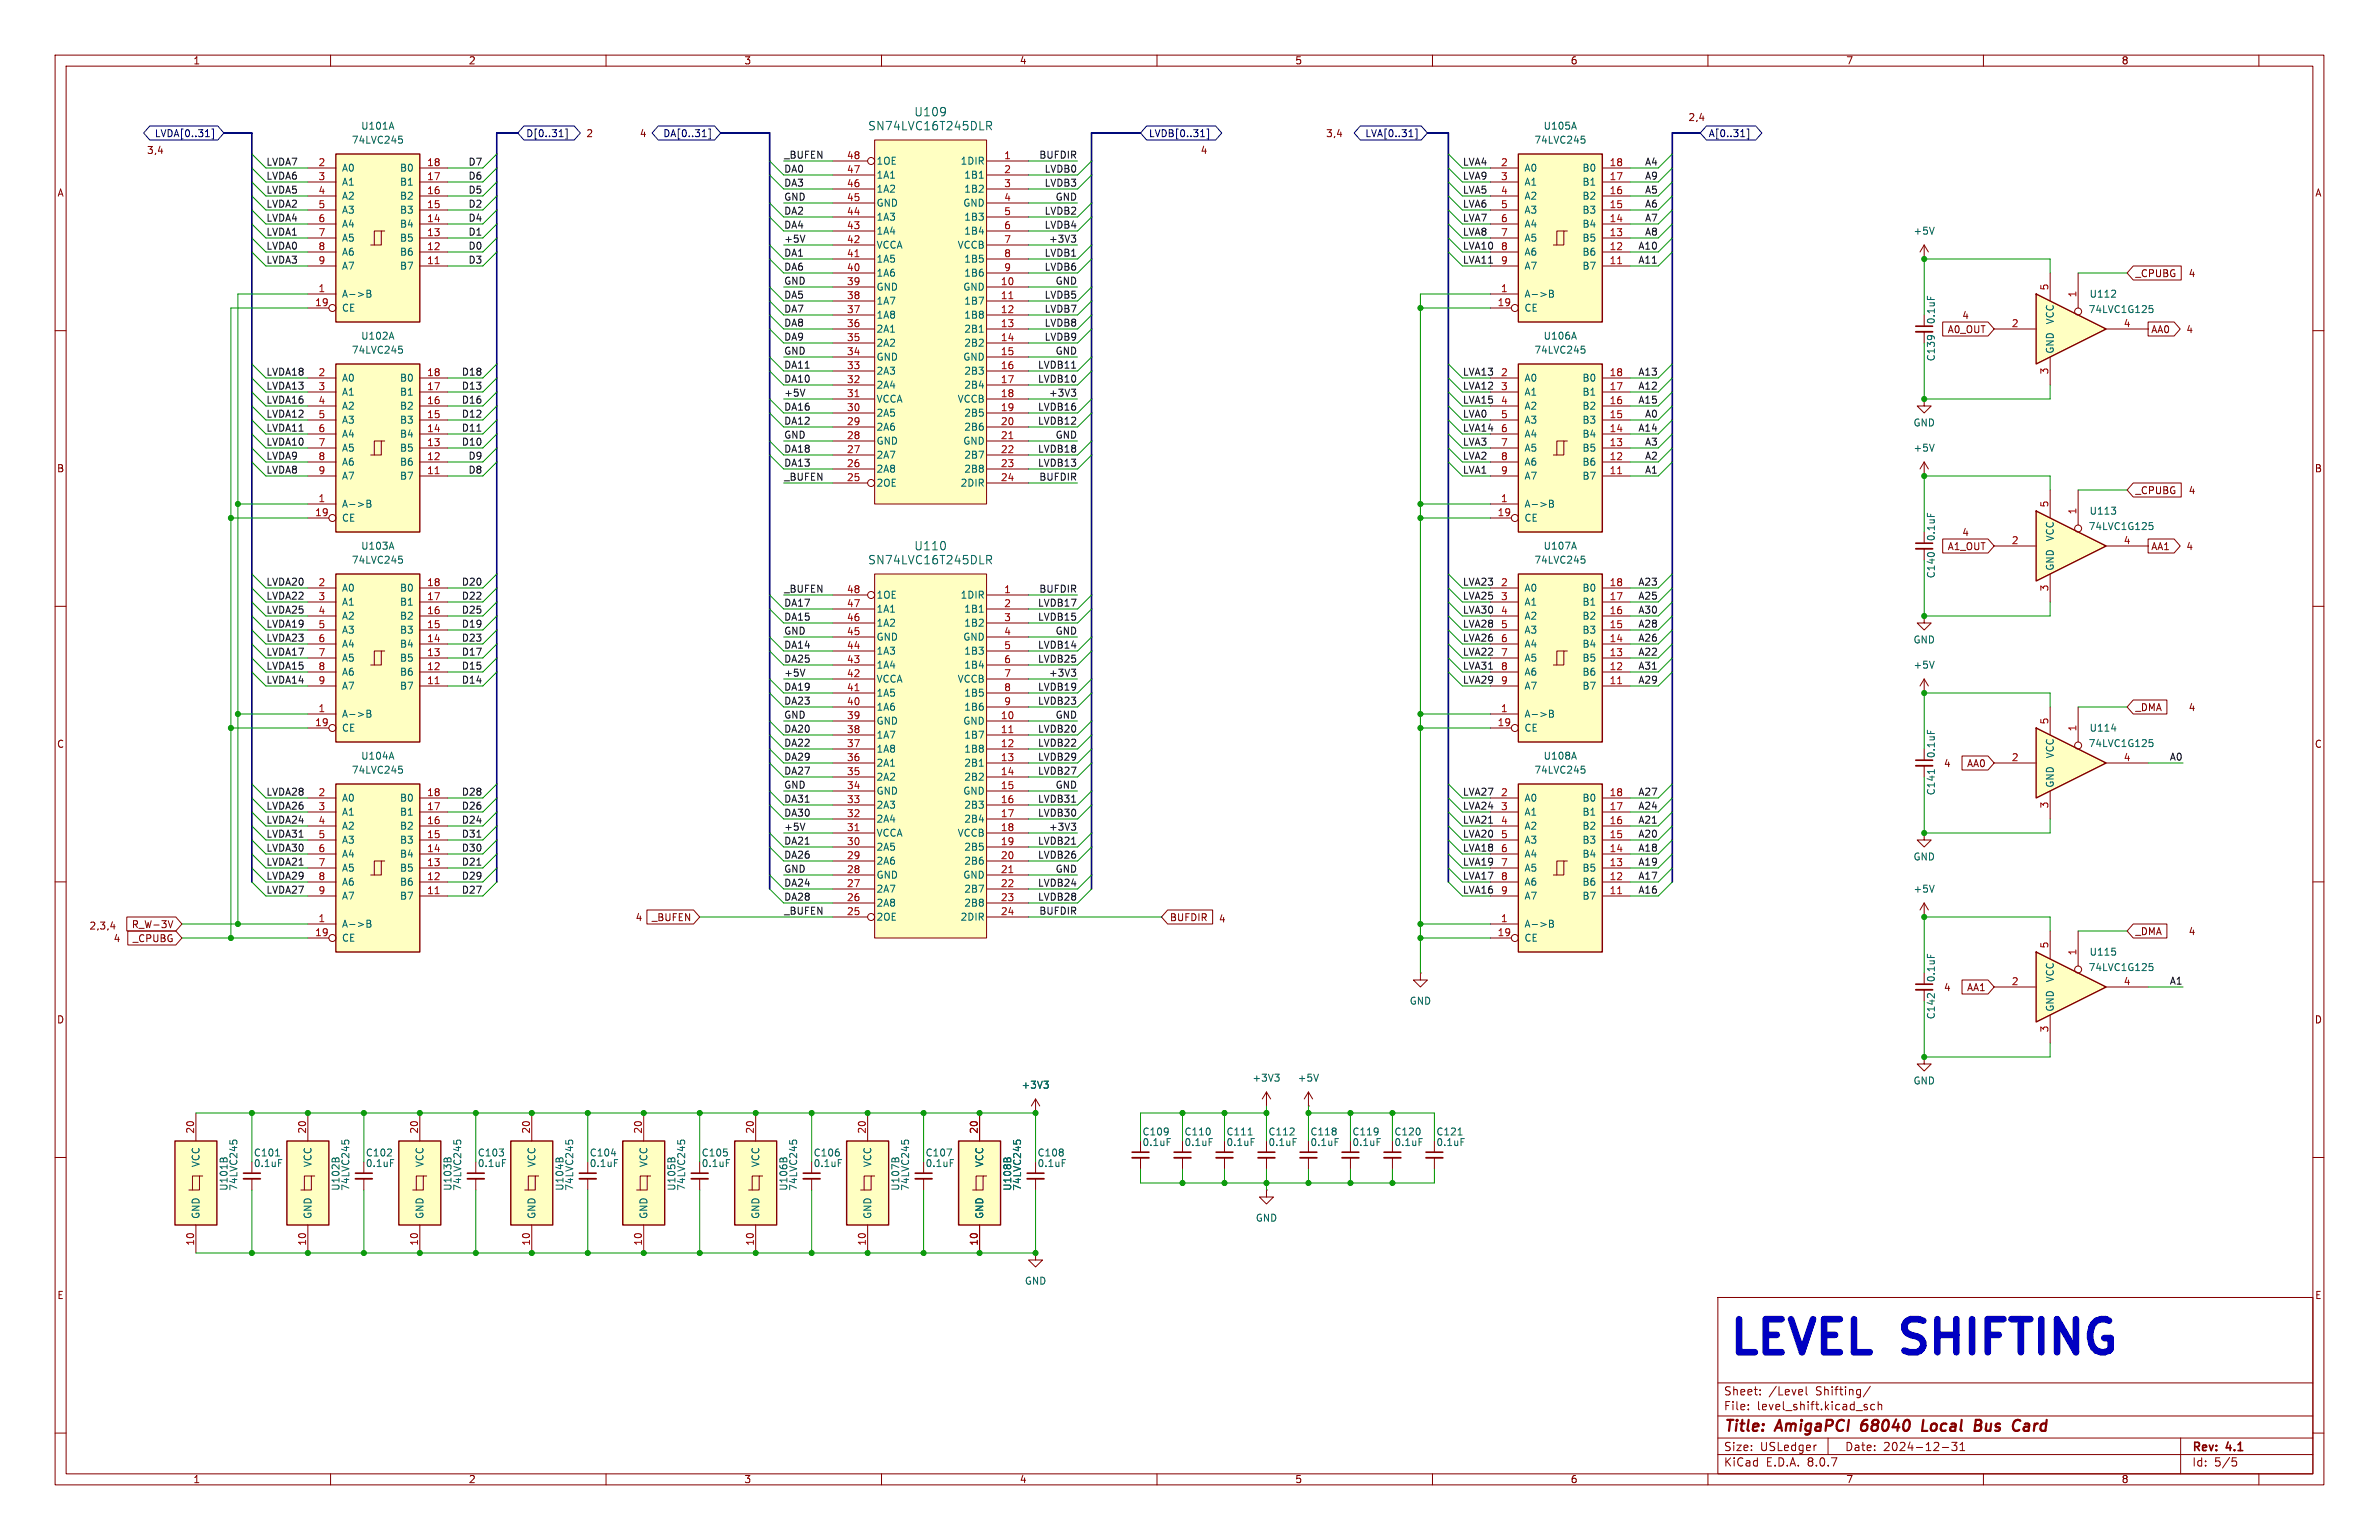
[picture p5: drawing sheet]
<svg xmlns="http://www.w3.org/2000/svg" width="432mm" height="279mm" viewBox="0 0 432 279" stroke-linecap="round" stroke-linejoin="round" font-family="sans-serif">
<defs><g id="words">
<text font-size="8.4" fill="#0000c2" x="313.4" y="246.1">LEVEL SHIFTING</text>
<g font-size="2.8" fill="#840000">
<text x="312.8" y="260.3">Title:</text>
<text x="322.5" y="260.3">AmigaPCI</text>
<text x="338.7" y="260.3">68040</text>
<text x="350.5" y="260.3">Local</text>
<text x="360.9" y="260.3">Bus</text>
<text x="368.6" y="260.3">Card</text>
</g>
<g font-size="2.1" fill="#006464">
<text x="157.5" y="23.9">SN74LVC16T245DLR</text>
<text x="165.9" y="21.3">U109</text>
<text x="165.9" y="100.1">U110</text>
<text x="157.5" y="102.6">SN74LVC16T245DLR</text>
</g>
<g font-size="2.1" fill="#840000">
<text x="312.8" y="256.1">File:</text>
<text x="312.8" y="253.4">Sheet:</text>
<text x="318.9" y="256.1">level_shift.kicad_sch</text>
<text x="321" y="253.4">/Level</text>
<text x="329.6" y="253.4">Shifting/</text>
<text x="312.8" y="263.5">Size:</text>
<text x="319.5" y="263.5">USLedger</text>
<text x="334.8" y="263.5">Date:</text>
<text x="341.8" y="263.5">2024-12-31</text>
<text x="397.8" y="263.7">Rev:</text>
<text x="404.2" y="263.7">4.1</text>
<text x="312.8" y="266.3">KiCad</text>
<text x="320.5" y="266.3">E.D.A.</text>
<text x="328.1" y="266.3">8.0.7</text>
<text x="397.8" y="266.3">Id:</text>
<text x="401.9" y="266.3">5/5</text>
</g>
<g font-size="1.8" fill="#840000">
<text x="35" y="11.9">1</text>
<text x="85" y="11.9">2</text>
<text x="135" y="11.9">3</text>
<text x="185" y="11.9">4</text>
<text x="235" y="11.9">5</text>
<text x="285" y="11.9">6</text>
<text x="335" y="11.9">7</text>
<text x="385" y="11.9">8</text>
<text x="306.4" y="22.2">2,4</text>
<text x="26.6" y="28.1">3,4</text>
<text x="106.3" y="25.1">2</text>
<text x="116" y="25.1">4</text>
<text x="217.8" y="28.1">4</text>
<text x="240.6" y="25.1">3,4</text>
<text x="10.3" y="35.9">A</text>
<text x="420.1" y="35.9">A</text>
<text x="387.5" y="50.5">_CPUBG</text>
<text x="397.2" y="50.5">4</text>
<text x="356.1" y="58.1">4</text>
<text x="353.4" y="60.6">A0_OUT</text>
<text x="390.4" y="60.6">AA0</text>
<text x="396.7" y="60.6">4</text>
<text x="10.3" y="85.9">B</text>
<text x="387.5" y="89.9">_CPUBG</text>
<text x="397.2" y="89.9">4</text>
<text x="420.1" y="85.9">B</text>
<text x="353.4" y="100">A1_OUT</text>
<text x="356.1" y="97.5">4</text>
<text x="390.4" y="100">AA1</text>
<text x="396.7" y="100">4</text>
<text x="387.5" y="129.2">_DMA</text>
<text x="397.2" y="129.2">4</text>
<text x="10.3" y="135.9">C</text>
<text x="420.1" y="135.9">C</text>
<text x="352.7" y="139.4">4</text>
<text x="356.9" y="139.4">AA0</text>
<text x="115.3" y="167.3">4</text>
<text x="118.2" y="167.3">_BUFEN</text>
<text x="212.2" y="167.3">BUFDIR</text>
<text x="221.1" y="167.6">4</text>
<text x="16.1" y="168.8">2,3,4</text>
<text x="20.5" y="171.1">4</text>
<text x="23.8" y="168.6">R_W-3V</text>
<text x="24" y="171.1">_CPUBG</text>
<text x="387.5" y="169.9">_DMA</text>
<text x="397.2" y="169.9">4</text>
<text x="10.3" y="185.9">D</text>
<text x="352.7" y="180">4</text>
<text x="356.9" y="180">AA1</text>
<text x="420.1" y="185.9">D</text>
<text x="10.3" y="235.9">E</text>
<text x="420.1" y="235.9">E</text>
<text x="35" y="269.3">1</text>
<text x="85" y="269.3">2</text>
<text x="135" y="269.3">3</text>
<text x="185" y="269.3">4</text>
<text x="235" y="269.3">5</text>
<text x="285" y="269.3">6</text>
<text x="335" y="269.3">7</text>
<text x="385" y="269.3">8</text>
</g>
<g font-size="1.8" fill="#006464">
<text x="65.5" y="23.7">U101A</text>
<text x="280.1" y="23.7">U105A</text>
<text x="63.8" y="26.3">74LVC245</text>
<text x="278.4" y="26.3">74LVC245</text>
<text x="62" y="31.3">A0</text>
<text x="62" y="33.9">A1</text>
<text x="72.5" y="33.9">B1</text>
<text x="72.5" y="31.3">B0</text>
<text x="159" y="35.2">1A2</text>
<text x="159" y="32.6">1A1</text>
<text x="159" y="30.1">1OE</text>
<text x="174.3" y="30.1">1DIR</text>
<text x="174.9" y="32.6">1B1</text>
<text x="174.9" y="35.2">1B2</text>
<text x="276.6" y="31.3">A0</text>
<text x="276.6" y="33.9">A1</text>
<text x="287.1" y="33.9">B1</text>
<text x="287.1" y="31.3">B0</text>
<text x="62" y="36.4">A2</text>
<text x="62" y="39">A3</text>
<text x="62" y="41.5">A4</text>
<text x="72.5" y="41.5">B4</text>
<text x="72.5" y="39">B3</text>
<text x="72.5" y="36.4">B2</text>
<text x="159" y="40.2">1A3</text>
<text x="159" y="37.7">GND</text>
<text x="174.7" y="37.7">GND</text>
<text x="174.9" y="40.2">1B3</text>
<text x="276.6" y="36.4">A2</text>
<text x="276.6" y="39">A3</text>
<text x="276.6" y="41.5">A4</text>
<text x="287.1" y="41.5">B4</text>
<text x="287.1" y="39">B3</text>
<text x="287.1" y="36.4">B2</text>
<text x="62" y="44">A5</text>
<text x="62" y="46.6">A6</text>
<text x="72.5" y="46.6">B6</text>
<text x="72.5" y="44">B5</text>
<text x="159" y="47.9">1A5</text>
<text x="159" y="45.3">VCCA</text>
<text x="159" y="42.8">1A4</text>
<text x="173.7" y="45.3">VCCB</text>
<text x="174.9" y="42.8">1B4</text>
<text x="174.9" y="47.9">1B5</text>
<text x="276.6" y="44">A5</text>
<text x="276.6" y="46.6">A6</text>
<text x="287.1" y="46.6">B6</text>
<text x="287.1" y="44">B5</text>
<text x="347.2" y="42.8">+5V</text>
<text x="62" y="49.1">A7</text>
<text x="72.5" y="49.1">B7</text>
<text x="159" y="52.9">GND</text>
<text x="159" y="50.4">1A6</text>
<text x="174.7" y="52.9">GND</text>
<text x="174.9" y="50.4">1B6</text>
<text x="276.6" y="49.1">A7</text>
<text x="287.1" y="49.1">B7</text>
<text x="62" y="54.2">A-&gt;B</text>
<text x="62" y="56.7">CE</text>
<text x="159" y="58">1A8</text>
<text x="159" y="55.5">1A7</text>
<text x="174.9" y="55.5">1B7</text>
<text x="174.9" y="58">1B8</text>
<text x="276.6" y="54.2">A-&gt;B</text>
<text x="276.6" y="56.7">CE</text>
<text x="351.4" y="58.9" transform="rotate(-90 351.4 58.9)">0.1uF</text>
<text x="373" y="58.9" transform="rotate(-90 373 58.9)">VCC</text>
<text x="379" y="57">74LVC1G125</text>
<text x="379.2" y="54.2">U112</text>
<text x="63.8" y="64.4">74LVC245</text>
<text x="65.5" y="61.8">U102A</text>
<text x="159" y="65.6">GND</text>
<text x="159" y="63.1">2A2</text>
<text x="159" y="60.6">2A1</text>
<text x="174.7" y="65.6">GND</text>
<text x="174.9" y="60.6">2B1</text>
<text x="174.9" y="63.1">2B2</text>
<text x="278.4" y="64.4">74LVC245</text>
<text x="280.1" y="61.8">U106A</text>
<text x="351.4" y="65.6" transform="rotate(-90 351.4 65.6)">C139</text>
<text x="373" y="64.3" transform="rotate(-90 373 64.3)">GND</text>
<text x="62" y="69.4">A0</text>
<text x="62" y="72">A1</text>
<text x="72.5" y="72">B1</text>
<text x="72.5" y="69.4">B0</text>
<text x="159" y="70.7">2A4</text>
<text x="159" y="68.2">2A3</text>
<text x="174.9" y="68.2">2B3</text>
<text x="174.9" y="70.7">2B4</text>
<text x="276.6" y="69.4">A0</text>
<text x="276.6" y="72">A1</text>
<text x="287.1" y="72">B1</text>
<text x="287.1" y="69.4">B0</text>
<text x="62" y="74.5">A2</text>
<text x="62" y="77.1">A3</text>
<text x="72.5" y="77.1">B3</text>
<text x="72.5" y="74.5">B2</text>
<text x="159" y="75.8">2A5</text>
<text x="159" y="73.3">VCCA</text>
<text x="173.7" y="73.3">VCCB</text>
<text x="174.9" y="75.8">2B5</text>
<text x="276.6" y="74.5">A2</text>
<text x="276.6" y="77.1">A3</text>
<text x="287.1" y="77.1">B3</text>
<text x="287.1" y="74.5">B2</text>
<text x="347.2" y="77.6">GND</text>
<text x="62" y="79.6">A4</text>
<text x="62" y="82.1">A5</text>
<text x="72.5" y="82.1">B5</text>
<text x="72.5" y="79.6">B4</text>
<text x="159" y="83.4">2A7</text>
<text x="159" y="80.9">GND</text>
<text x="159" y="78.3">2A6</text>
<text x="174.7" y="80.9">GND</text>
<text x="174.9" y="78.3">2B6</text>
<text x="174.9" y="83.4">2B7</text>
<text x="276.6" y="79.6">A4</text>
<text x="276.6" y="82.1">A5</text>
<text x="287.1" y="82.1">B5</text>
<text x="287.1" y="79.6">B4</text>
<text x="347.2" y="82.1">+5V</text>
<text x="62" y="84.7">A6</text>
<text x="62" y="87.2">A7</text>
<text x="72.5" y="87.2">B7</text>
<text x="72.5" y="84.7">B6</text>
<text x="159" y="88.5">2OE</text>
<text x="159" y="86">2A8</text>
<text x="174.3" y="88.5">2DIR</text>
<text x="174.9" y="86">2B8</text>
<text x="276.6" y="84.7">A6</text>
<text x="276.6" y="87.2">A7</text>
<text x="287.1" y="87.2">B7</text>
<text x="287.1" y="84.7">B6</text>
<text x="62" y="92.3">A-&gt;B</text>
<text x="62" y="94.8">CE</text>
<text x="276.6" y="92.3">A-&gt;B</text>
<text x="276.6" y="94.8">CE</text>
<text x="379.2" y="93.6">U113</text>
<text x="65.5" y="99.9">U103A</text>
<text x="280.1" y="99.9">U107A</text>
<text x="351.4" y="98.3" transform="rotate(-90 351.4 98.3)">0.1uF</text>
<text x="373" y="98.3" transform="rotate(-90 373 98.3)">VCC</text>
<text x="379" y="96.4">74LVC1G125</text>
<text x="62" y="107.5">A0</text>
<text x="63.8" y="102.5">74LVC245</text>
<text x="72.5" y="107.5">B0</text>
<text x="276.6" y="107.5">A0</text>
<text x="278.4" y="102.5">74LVC245</text>
<text x="287.1" y="107.5">B0</text>
<text x="351.4" y="105" transform="rotate(-90 351.4 105)">C140</text>
<text x="373" y="103.6" transform="rotate(-90 373 103.6)">GND</text>
<text x="62" y="110.1">A1</text>
<text x="62" y="112.6">A2</text>
<text x="72.5" y="112.6">B2</text>
<text x="72.5" y="110.1">B1</text>
<text x="159" y="113.9">1A2</text>
<text x="159" y="111.4">1A1</text>
<text x="159" y="108.8">1OE</text>
<text x="174.3" y="108.8">1DIR</text>
<text x="174.9" y="111.4">1B1</text>
<text x="174.9" y="113.9">1B2</text>
<text x="276.6" y="110.1">A1</text>
<text x="276.6" y="112.6">A2</text>
<text x="287.1" y="112.6">B2</text>
<text x="287.1" y="110.1">B1</text>
<text x="62" y="115.2">A3</text>
<text x="62" y="117.7">A4</text>
<text x="72.5" y="117.7">B4</text>
<text x="72.5" y="115.2">B3</text>
<text x="159" y="119">1A3</text>
<text x="159" y="116.4">GND</text>
<text x="174.7" y="116.4">GND</text>
<text x="174.9" y="119">1B3</text>
<text x="276.6" y="115.2">A3</text>
<text x="276.6" y="117.7">A4</text>
<text x="287.1" y="117.7">B4</text>
<text x="287.1" y="115.2">B3</text>
<text x="347.2" y="116.9">GND</text>
<text x="62" y="120.2">A5</text>
<text x="62" y="122.8">A6</text>
<text x="62" y="125.3">A7</text>
<text x="72.5" y="125.3">B7</text>
<text x="72.5" y="122.8">B6</text>
<text x="72.5" y="120.2">B5</text>
<text x="159" y="124.1">VCCA</text>
<text x="159" y="121.5">1A4</text>
<text x="173.7" y="124.1">VCCB</text>
<text x="174.9" y="121.5">1B4</text>
<text x="276.6" y="120.2">A5</text>
<text x="276.6" y="122.8">A6</text>
<text x="276.6" y="125.3">A7</text>
<text x="287.1" y="125.3">B7</text>
<text x="287.1" y="122.8">B6</text>
<text x="287.1" y="120.2">B5</text>
<text x="347.2" y="121.5">+5V</text>
<text x="62" y="130.4">A-&gt;B</text>
<text x="159" y="131.7">GND</text>
<text x="159" y="129.1">1A6</text>
<text x="159" y="126.6">1A5</text>
<text x="174.7" y="131.7">GND</text>
<text x="174.9" y="126.6">1B5</text>
<text x="174.9" y="129.1">1B6</text>
<text x="276.6" y="130.4">A-&gt;B</text>
<text x="62" y="132.9">CE</text>
<text x="159" y="136.8">1A8</text>
<text x="159" y="134.2">1A7</text>
<text x="174.9" y="134.2">1B7</text>
<text x="174.9" y="136.8">1B8</text>
<text x="276.6" y="132.9">CE</text>
<text x="351.4" y="137.7" transform="rotate(-90 351.4 137.7)">0.1uF</text>
<text x="373" y="137.7" transform="rotate(-90 373 137.7)">VCC</text>
<text x="379" y="135.7">74LVC1G125</text>
<text x="379.2" y="132.9">U114</text>
<text x="63.8" y="140.6">74LVC245</text>
<text x="65.5" y="138">U104A</text>
<text x="159" y="141.8">2A2</text>
<text x="159" y="139.3">2A1</text>
<text x="174.9" y="139.3">2B1</text>
<text x="174.9" y="141.8">2B2</text>
<text x="278.4" y="140.6">74LVC245</text>
<text x="280.1" y="138">U108A</text>
<text x="373" y="143" transform="rotate(-90 373 143)">GND</text>
<text x="62" y="145.6">A0</text>
<text x="62" y="148.2">A1</text>
<text x="72.5" y="148.2">B1</text>
<text x="72.5" y="145.6">B0</text>
<text x="159" y="149.5">2A4</text>
<text x="159" y="146.9">2A3</text>
<text x="159" y="144.4">GND</text>
<text x="174.7" y="144.4">GND</text>
<text x="174.9" y="146.9">2B3</text>
<text x="174.9" y="149.5">2B4</text>
<text x="276.6" y="145.6">A0</text>
<text x="276.6" y="148.2">A1</text>
<text x="287.1" y="148.2">B1</text>
<text x="287.1" y="145.6">B0</text>
<text x="351.4" y="144.4" transform="rotate(-90 351.4 144.4)">C141</text>
<text x="62" y="150.7">A2</text>
<text x="62" y="153.3">A3</text>
<text x="62" y="155.8">A4</text>
<text x="72.5" y="155.8">B4</text>
<text x="72.5" y="153.3">B3</text>
<text x="72.5" y="150.7">B2</text>
<text x="159" y="154.5">2A5</text>
<text x="159" y="152">VCCA</text>
<text x="173.7" y="152">VCCB</text>
<text x="174.9" y="154.5">2B5</text>
<text x="276.6" y="150.7">A2</text>
<text x="276.6" y="153.3">A3</text>
<text x="276.6" y="155.8">A4</text>
<text x="287.1" y="155.8">B4</text>
<text x="287.1" y="153.3">B3</text>
<text x="287.1" y="150.7">B2</text>
<text x="62" y="158.3">A5</text>
<text x="62" y="160.9">A6</text>
<text x="72.5" y="160.9">B6</text>
<text x="72.5" y="158.3">B5</text>
<text x="159" y="159.6">GND</text>
<text x="159" y="157.1">2A6</text>
<text x="174.7" y="159.6">GND</text>
<text x="174.9" y="157.1">2B6</text>
<text x="276.6" y="158.3">A5</text>
<text x="276.6" y="160.9">A6</text>
<text x="287.1" y="160.9">B6</text>
<text x="287.1" y="158.3">B5</text>
<text x="347.2" y="156.3">GND</text>
<text x="62" y="163.4">A7</text>
<text x="72.5" y="163.4">B7</text>
<text x="159" y="167.2">2OE</text>
<text x="159" y="164.7">2A8</text>
<text x="159" y="162.2">2A7</text>
<text x="174.3" y="167.2">2DIR</text>
<text x="174.9" y="162.2">2B7</text>
<text x="174.9" y="164.7">2B8</text>
<text x="276.6" y="163.4">A7</text>
<text x="287.1" y="163.4">B7</text>
<text x="347.2" y="162.2">+5V</text>
<text x="62" y="168.5">A-&gt;B</text>
<text x="62" y="171">CE</text>
<text x="276.6" y="168.5">A-&gt;B</text>
<text x="276.6" y="171">CE</text>
<text x="379.2" y="173.6">U115</text>
<text x="351.4" y="178.3" transform="rotate(-90 351.4 178.3)">0.1uF</text>
<text x="373" y="178.3" transform="rotate(-90 373 178.3)">VCC</text>
<text x="379" y="176.4">74LVC1G125</text>
<text x="255.8" y="182.5">GND</text>
<text x="351.4" y="185" transform="rotate(-90 351.4 185)">C142</text>
<text x="373" y="183.6" transform="rotate(-90 373 183.6)">GND</text>
<text x="185.3" y="197.7">+3V3</text>
<text x="227.2" y="196.4">+3V3</text>
<text x="235.5" y="196.4">+5V</text>
<text x="347.2" y="197">GND</text>
<text x="207.3" y="206.2">C109</text>
<text x="207.3" y="208.1">0.1uF</text>
<text x="214.9" y="206.2">C110</text>
<text x="214.9" y="208.1">0.1uF</text>
<text x="222.5" y="206.2">C111</text>
<text x="222.5" y="208.1">0.1uF</text>
<text x="230.1" y="206.2">C112</text>
<text x="230.1" y="208.1">0.1uF</text>
<text x="237.8" y="206.2">C118</text>
<text x="237.8" y="208.1">0.1uF</text>
<text x="245.4" y="206.2">C119</text>
<text x="245.4" y="208.1">0.1uF</text>
<text x="253" y="206.2">C120</text>
<text x="253" y="208.1">0.1uF</text>
<text x="260.6" y="206.2">C121</text>
<text x="260.6" y="208.1">0.1uF</text>
<text x="36.4" y="211.9" transform="rotate(-90 36.4 211.9)">VCC</text>
<text x="46" y="210">C101</text>
<text x="46" y="211.9">0.1uF</text>
<text x="56.7" y="211.9" transform="rotate(-90 56.7 211.9)">VCC</text>
<text x="66.3" y="210">C102</text>
<text x="66.3" y="211.9">0.1uF</text>
<text x="77.1" y="211.9" transform="rotate(-90 77.1 211.9)">VCC</text>
<text x="86.6" y="210">C103</text>
<text x="86.6" y="211.9">0.1uF</text>
<text x="97.4" y="211.9" transform="rotate(-90 97.4 211.9)">VCC</text>
<text x="106.9" y="210">C104</text>
<text x="106.9" y="211.9">0.1uF</text>
<text x="117.7" y="211.9" transform="rotate(-90 117.7 211.9)">VCC</text>
<text x="127.3" y="210">C105</text>
<text x="127.3" y="211.9">0.1uF</text>
<text x="138" y="211.9" transform="rotate(-90 138 211.9)">VCC</text>
<text x="147.6" y="210">C106</text>
<text x="147.6" y="211.9">0.1uF</text>
<text x="158.3" y="211.9" transform="rotate(-90 158.3 211.9)">VCC</text>
<text x="167.9" y="210">C107</text>
<text x="167.9" y="211.9">0.1uF</text>
<text x="178.7" y="211.9" transform="rotate(-90 178.7 211.9)">VCC</text>
<text x="188.2" y="210">C108</text>
<text x="188.2" y="211.9">0.1uF</text>
<text x="36.4" y="221.2" transform="rotate(-90 36.4 221.2)">GND</text>
<text x="41.5" y="216.1" transform="rotate(-90 41.5 216.1)">U101B</text>
<text x="43.3" y="216.1" transform="rotate(-90 43.3 216.1)">74LVC245</text>
<text x="56.7" y="221.2" transform="rotate(-90 56.7 221.2)">GND</text>
<text x="61.8" y="216.1" transform="rotate(-90 61.8 216.1)">U102B</text>
<text x="63.6" y="216.1" transform="rotate(-90 63.6 216.1)">74LVC245</text>
<text x="77.1" y="221.2" transform="rotate(-90 77.1 221.2)">GND</text>
<text x="82.1" y="216.1" transform="rotate(-90 82.1 216.1)">U103B</text>
<text x="83.9" y="216.1" transform="rotate(-90 83.9 216.1)">74LVC245</text>
<text x="97.4" y="221.2" transform="rotate(-90 97.4 221.2)">GND</text>
<text x="102.5" y="216.1" transform="rotate(-90 102.5 216.1)">U104B</text>
<text x="104.2" y="216.1" transform="rotate(-90 104.2 216.1)">74LVC245</text>
<text x="117.7" y="221.2" transform="rotate(-90 117.7 221.2)">GND</text>
<text x="122.8" y="216.1" transform="rotate(-90 122.8 216.1)">U105B</text>
<text x="124.6" y="216.1" transform="rotate(-90 124.6 216.1)">74LVC245</text>
<text x="138" y="221.2" transform="rotate(-90 138 221.2)">GND</text>
<text x="143.1" y="216.1" transform="rotate(-90 143.1 216.1)">U106B</text>
<text x="144.9" y="216.1" transform="rotate(-90 144.9 216.1)">74LVC245</text>
<text x="158.3" y="221.2" transform="rotate(-90 158.3 221.2)">GND</text>
<text x="163.4" y="216.1" transform="rotate(-90 163.4 216.1)">U107B</text>
<text x="165.2" y="216.1" transform="rotate(-90 165.2 216.1)">74LVC245</text>
<text x="178.7" y="221.2" transform="rotate(-90 178.7 221.2)">GND</text>
<text x="183.7" y="216.1" transform="rotate(-90 183.7 216.1)">U108B</text>
<text x="185.5" y="216.1" transform="rotate(-90 185.5 216.1)">74LVC245</text>
<text x="227.8" y="221.8">GND</text>
<text x="185.9" y="233.3">GND</text>
</g>
<g font-size="1.8" fill="#000084">
<text x="28" y="25.1">LVDA[0..31]</text>
<text x="95.4" y="25.1">D[0..31]</text>
<text x="120.3" y="25.1">DA[0..31]</text>
<text x="208.4" y="25.1">LVDB[0..31]</text>
<text x="247.7" y="25.1">LVA[0..31]</text>
<text x="310" y="25.1">A[0..31]</text>
</g>
<g font-size="1.8" fill="#0f0f0f">
<text x="142.2" y="28.9">_BUFEN</text>
<text x="188.5" y="28.9">BUFDIR</text>
<text x="48.3" y="32.7">LVDA6</text>
<text x="48.3" y="35.2">LVDA5</text>
<text x="48.3" y="30.1">LVDA7</text>
<text x="84.9" y="30.1">D7</text>
<text x="84.9" y="32.7">D6</text>
<text x="84.9" y="35.2">D5</text>
<text x="142.2" y="31.4">DA0</text>
<text x="142.2" y="33.9">DA3</text>
<text x="189.5" y="33.9">LVDB3</text>
<text x="189.5" y="31.4">LVDB0</text>
<text x="265.4" y="32.7">LVA9</text>
<text x="265.4" y="30.1">LVA4</text>
<text x="265.4" y="35.2">LVA5</text>
<text x="298.5" y="30.1">A4</text>
<text x="298.5" y="35.2">A5</text>
<text x="298.5" y="32.7">A9</text>
<text x="48.3" y="40.3">LVDA4</text>
<text x="48.3" y="37.8">LVDA2</text>
<text x="84.9" y="37.8">D2</text>
<text x="84.9" y="40.3">D4</text>
<text x="142.2" y="41.6">DA4</text>
<text x="142.2" y="39">DA2</text>
<text x="142.2" y="36.5">GND</text>
<text x="189.5" y="39">LVDB2</text>
<text x="189.5" y="41.6">LVDB4</text>
<text x="191.5" y="36.5">GND</text>
<text x="265.4" y="37.8">LVA6</text>
<text x="265.4" y="40.3">LVA7</text>
<text x="298.5" y="40.3">A7</text>
<text x="298.5" y="37.8">A6</text>
<text x="48.3" y="47.9">LVDA3</text>
<text x="48.3" y="45.4">LVDA0</text>
<text x="48.3" y="42.8">LVDA1</text>
<text x="84.9" y="42.8">D1</text>
<text x="84.9" y="45.4">D0</text>
<text x="84.9" y="47.9">D3</text>
<text x="142.2" y="44.1">+5V</text>
<text x="142.2" y="46.6">DA1</text>
<text x="189.5" y="46.6">LVDB1</text>
<text x="190.3" y="44.1">+3V3</text>
<text x="265.4" y="42.8">LVA8</text>
<text x="265.4" y="47.9">LVA11</text>
<text x="265.4" y="45.4">LVA10</text>
<text x="297.3" y="45.4">A10</text>
<text x="297.3" y="47.9">A11</text>
<text x="298.5" y="42.8">A8</text>
<text x="142.2" y="51.7">GND</text>
<text x="142.2" y="49.2">DA6</text>
<text x="189.5" y="49.2">LVDB6</text>
<text x="191.5" y="51.7">GND</text>
<text x="142.2" y="59.3">DA8</text>
<text x="142.2" y="54.3">DA5</text>
<text x="142.2" y="56.8">DA7</text>
<text x="189.5" y="56.8">LVDB7</text>
<text x="189.5" y="54.3">LVDB5</text>
<text x="189.5" y="59.3">LVDB8</text>
<text x="142.2" y="61.9">DA9</text>
<text x="142.2" y="64.4">GND</text>
<text x="189.5" y="61.9">LVDB9</text>
<text x="191.5" y="64.4">GND</text>
<text x="48.3" y="70.8">LVDA13</text>
<text x="48.3" y="68.2">LVDA18</text>
<text x="83.7" y="68.2">D18</text>
<text x="83.7" y="70.8">D13</text>
<text x="142.2" y="69.5">DA10</text>
<text x="142.2" y="67">DA11</text>
<text x="188.3" y="69.5">LVDB10</text>
<text x="188.3" y="67">LVDB11</text>
<text x="265.4" y="68.2">LVA13</text>
<text x="265.4" y="70.8">LVA12</text>
<text x="297.3" y="68.2">A13</text>
<text x="297.3" y="70.8">A12</text>
<text x="48.3" y="75.9">LVDA12</text>
<text x="48.3" y="73.3">LVDA16</text>
<text x="83.7" y="73.3">D16</text>
<text x="83.7" y="75.9">D12</text>
<text x="142.2" y="72">+5V</text>
<text x="142.2" y="74.6">DA16</text>
<text x="142.2" y="77.1">DA12</text>
<text x="188.3" y="74.6">LVDB16</text>
<text x="188.3" y="77.1">LVDB12</text>
<text x="190.3" y="72">+3V3</text>
<text x="265.4" y="75.9">LVA0</text>
<text x="265.4" y="73.3">LVA15</text>
<text x="297.3" y="73.3">A15</text>
<text x="298.5" y="75.9">A0</text>
<text x="48.3" y="83.5">LVDA9</text>
<text x="48.3" y="80.9">LVDA10</text>
<text x="48.3" y="78.4">LVDA11</text>
<text x="83.7" y="80.9">D10</text>
<text x="83.7" y="78.4">D11</text>
<text x="84.9" y="83.5">D9</text>
<text x="142.2" y="82.2">DA18</text>
<text x="142.2" y="79.7">GND</text>
<text x="188.3" y="82.2">LVDB18</text>
<text x="191.5" y="79.7">GND</text>
<text x="265.4" y="80.9">LVA3</text>
<text x="265.4" y="83.5">LVA2</text>
<text x="265.4" y="78.4">LVA14</text>
<text x="297.3" y="78.4">A14</text>
<text x="298.5" y="80.9">A3</text>
<text x="298.5" y="83.5">A2</text>
<text x="48.3" y="86">LVDA8</text>
<text x="84.9" y="86">D8</text>
<text x="142.2" y="84.7">DA13</text>
<text x="142.2" y="87.3">_BUFEN</text>
<text x="188.3" y="84.7">LVDB13</text>
<text x="188.5" y="87.3">BUFDIR</text>
<text x="265.4" y="86">LVA1</text>
<text x="298.5" y="86">A1</text>
<text x="48.3" y="106.3">LVDA20</text>
<text x="83.7" y="106.3">D20</text>
<text x="142.2" y="107.6">_BUFEN</text>
<text x="188.5" y="107.6">BUFDIR</text>
<text x="265.4" y="106.3">LVA23</text>
<text x="297.3" y="106.3">A23</text>
<text x="48.3" y="108.9">LVDA22</text>
<text x="48.3" y="114">LVDA19</text>
<text x="48.3" y="111.4">LVDA25</text>
<text x="83.7" y="108.9">D22</text>
<text x="83.7" y="114">D19</text>
<text x="83.7" y="111.4">D25</text>
<text x="142.2" y="110.1">DA17</text>
<text x="142.2" y="112.7">DA15</text>
<text x="188.3" y="112.7">LVDB15</text>
<text x="188.3" y="110.1">LVDB17</text>
<text x="265.4" y="114">LVA28</text>
<text x="265.4" y="111.4">LVA30</text>
<text x="265.4" y="108.9">LVA25</text>
<text x="297.3" y="111.4">A30</text>
<text x="297.3" y="114">A28</text>
<text x="297.3" y="108.9">A25</text>
<text x="48.3" y="116.5">LVDA23</text>
<text x="48.3" y="119">LVDA17</text>
<text x="83.7" y="116.5">D23</text>
<text x="83.7" y="119">D17</text>
<text x="142.2" y="117.8">DA14</text>
<text x="142.2" y="115.2">GND</text>
<text x="188.3" y="117.8">LVDB14</text>
<text x="191.5" y="115.2">GND</text>
<text x="265.4" y="119">LVA22</text>
<text x="265.4" y="116.5">LVA26</text>
<text x="297.3" y="116.5">A26</text>
<text x="297.3" y="119">A22</text>
<text x="48.3" y="121.6">LVDA15</text>
<text x="48.3" y="124.1">LVDA14</text>
<text x="83.7" y="124.1">D14</text>
<text x="83.7" y="121.6">D15</text>
<text x="142.2" y="120.3">DA25</text>
<text x="142.2" y="125.4">DA19</text>
<text x="142.2" y="122.8">+5V</text>
<text x="188.3" y="120.3">LVDB25</text>
<text x="188.3" y="125.4">LVDB19</text>
<text x="190.3" y="122.8">+3V3</text>
<text x="265.4" y="124.1">LVA29</text>
<text x="265.4" y="121.6">LVA31</text>
<text x="297.3" y="124.1">A29</text>
<text x="297.3" y="121.6">A31</text>
<text x="142.2" y="130.5">GND</text>
<text x="142.2" y="127.9">DA23</text>
<text x="188.3" y="127.9">LVDB23</text>
<text x="191.5" y="130.5">GND</text>
<text x="142.2" y="135.5">DA22</text>
<text x="142.2" y="133">DA20</text>
<text x="188.3" y="135.5">LVDB22</text>
<text x="188.3" y="133">LVDB20</text>
<text x="142.2" y="143.2">GND</text>
<text x="142.2" y="140.6">DA27</text>
<text x="142.2" y="138.1">DA29</text>
<text x="188.3" y="138.1">LVDB29</text>
<text x="188.3" y="140.6">LVDB27</text>
<text x="191.5" y="143.2">GND</text>
<text x="393.7" y="138.1">A0</text>
<text x="48.3" y="144.4">LVDA28</text>
<text x="48.3" y="149.5">LVDA24</text>
<text x="48.3" y="147">LVDA26</text>
<text x="83.7" y="144.4">D28</text>
<text x="83.7" y="149.5">D24</text>
<text x="83.7" y="147">D26</text>
<text x="142.2" y="148.2">DA30</text>
<text x="142.2" y="145.7">DA31</text>
<text x="188.3" y="145.7">LVDB31</text>
<text x="188.3" y="148.2">LVDB30</text>
<text x="265.4" y="149.5">LVA21</text>
<text x="265.4" y="147">LVA24</text>
<text x="265.4" y="144.4">LVA27</text>
<text x="297.3" y="144.4">A27</text>
<text x="297.3" y="147">A24</text>
<text x="297.3" y="149.5">A21</text>
<text x="48.3" y="154.6">LVDA30</text>
<text x="48.3" y="152.1">LVDA31</text>
<text x="83.7" y="152.1">D31</text>
<text x="83.7" y="154.6">D30</text>
<text x="142.2" y="153.3">DA21</text>
<text x="142.2" y="150.8">+5V</text>
<text x="142.2" y="155.9">DA26</text>
<text x="188.3" y="153.3">LVDB21</text>
<text x="188.3" y="155.9">LVDB26</text>
<text x="190.3" y="150.8">+3V3</text>
<text x="265.4" y="152.1">LVA20</text>
<text x="265.4" y="154.6">LVA18</text>
<text x="297.3" y="152.1">A20</text>
<text x="297.3" y="154.6">A18</text>
<text x="48.3" y="157.1">LVDA21</text>
<text x="48.3" y="159.7">LVDA29</text>
<text x="83.7" y="159.7">D29</text>
<text x="83.7" y="157.1">D21</text>
<text x="142.2" y="158.4">GND</text>
<text x="142.2" y="160.9">DA24</text>
<text x="188.3" y="160.9">LVDB24</text>
<text x="191.5" y="158.4">GND</text>
<text x="265.4" y="159.7">LVA17</text>
<text x="265.4" y="157.1">LVA19</text>
<text x="297.3" y="159.7">A17</text>
<text x="297.3" y="157.1">A19</text>
<text x="48.3" y="162.2">LVDA27</text>
<text x="83.7" y="162.2">D27</text>
<text x="142.2" y="166">_BUFEN</text>
<text x="142.2" y="163.5">DA28</text>
<text x="188.3" y="163.5">LVDB28</text>
<text x="188.5" y="166">BUFDIR</text>
<text x="265.4" y="162.2">LVA16</text>
<text x="297.3" y="162.2">A16</text>
<text x="393.7" y="178.7">A1</text>
</g>
<g font-size="1.8" fill="#a90000">
<text x="153.6" y="29">48</text>
<text x="182.2" y="29">1</text>
<text x="57.7" y="30.2">2</text>
<text x="57.7" y="32.8">3</text>
<text x="57.7" y="35.3">4</text>
<text x="77.4" y="35.3">16</text>
<text x="77.4" y="32.8">17</text>
<text x="77.4" y="30.2">18</text>
<text x="153.6" y="34">46</text>
<text x="153.6" y="31.5">47</text>
<text x="182.2" y="31.5">2</text>
<text x="182.2" y="34">3</text>
<text x="272.3" y="30.2">2</text>
<text x="272.3" y="32.8">3</text>
<text x="272.3" y="35.3">4</text>
<text x="292.1" y="35.3">16</text>
<text x="292.1" y="32.8">17</text>
<text x="292.1" y="30.2">18</text>
<text x="57.7" y="37.8">5</text>
<text x="57.7" y="40.4">6</text>
<text x="77.4" y="40.4">14</text>
<text x="77.4" y="37.8">15</text>
<text x="153.6" y="41.7">43</text>
<text x="153.6" y="39.1">44</text>
<text x="153.6" y="36.6">45</text>
<text x="182.2" y="36.6">4</text>
<text x="182.2" y="39.1">5</text>
<text x="182.2" y="41.7">6</text>
<text x="272.3" y="37.8">5</text>
<text x="272.3" y="40.4">6</text>
<text x="292.1" y="40.4">14</text>
<text x="292.1" y="37.8">15</text>
<text x="57.7" y="42.9">7</text>
<text x="57.7" y="45.5">8</text>
<text x="77.4" y="45.5">12</text>
<text x="77.4" y="42.9">13</text>
<text x="153.6" y="46.7">41</text>
<text x="153.6" y="44.2">42</text>
<text x="182.2" y="44.2">7</text>
<text x="182.2" y="46.7">8</text>
<text x="272.3" y="42.9">7</text>
<text x="272.3" y="45.5">8</text>
<text x="292.1" y="45.5">12</text>
<text x="292.1" y="42.9">13</text>
<text x="57.7" y="53.1">1</text>
<text x="57.7" y="48">9</text>
<text x="77.4" y="48">11</text>
<text x="153.6" y="51.8">39</text>
<text x="153.6" y="49.3">40</text>
<text x="181.6" y="51.8">10</text>
<text x="182.2" y="49.3">9</text>
<text x="272.3" y="53.1">1</text>
<text x="272.3" y="48">9</text>
<text x="292.1" y="48">11</text>
<text x="371.9" y="52.8" transform="rotate(-90 371.9 52.8)">5</text>
<text x="57.1" y="55.6">19</text>
<text x="153.6" y="59.4">36</text>
<text x="153.6" y="56.9">37</text>
<text x="153.6" y="54.4">38</text>
<text x="181.6" y="54.4">11</text>
<text x="181.6" y="56.9">12</text>
<text x="181.6" y="59.4">13</text>
<text x="271.7" y="55.6">19</text>
<text x="365.1" y="59.4">2</text>
<text x="376.9" y="54" transform="rotate(-90 376.9 54)">1</text>
<text x="385.4" y="59.4">4</text>
<text x="153.6" y="64.5">34</text>
<text x="153.6" y="62">35</text>
<text x="181.6" y="62">14</text>
<text x="181.6" y="64.5">15</text>
<text x="57.7" y="68.3">2</text>
<text x="57.7" y="70.9">3</text>
<text x="77.4" y="70.9">17</text>
<text x="77.4" y="68.3">18</text>
<text x="153.6" y="69.6">32</text>
<text x="153.6" y="67.1">33</text>
<text x="181.6" y="67.1">16</text>
<text x="181.6" y="69.6">17</text>
<text x="272.3" y="68.3">2</text>
<text x="272.3" y="70.9">3</text>
<text x="292.1" y="70.9">17</text>
<text x="292.1" y="68.3">18</text>
<text x="371.9" y="68" transform="rotate(-90 371.9 68)">3</text>
<text x="57.7" y="73.4">4</text>
<text x="57.7" y="75.9">5</text>
<text x="77.4" y="75.9">15</text>
<text x="77.4" y="73.4">16</text>
<text x="153.6" y="77.2">29</text>
<text x="153.6" y="74.7">30</text>
<text x="153.6" y="72.1">31</text>
<text x="181.6" y="72.1">18</text>
<text x="181.6" y="74.7">19</text>
<text x="181.6" y="77.2">20</text>
<text x="272.3" y="73.4">4</text>
<text x="272.3" y="75.9">5</text>
<text x="292.1" y="75.9">15</text>
<text x="292.1" y="73.4">16</text>
<text x="57.7" y="78.5">6</text>
<text x="57.7" y="81">7</text>
<text x="57.7" y="83.6">8</text>
<text x="77.4" y="83.6">12</text>
<text x="77.4" y="81">13</text>
<text x="77.4" y="78.5">14</text>
<text x="153.6" y="82.3">27</text>
<text x="153.6" y="79.8">28</text>
<text x="181.6" y="79.8">21</text>
<text x="181.6" y="82.3">22</text>
<text x="272.3" y="78.5">6</text>
<text x="272.3" y="81">7</text>
<text x="272.3" y="83.6">8</text>
<text x="292.1" y="83.6">12</text>
<text x="292.1" y="81">13</text>
<text x="292.1" y="78.5">14</text>
<text x="57.7" y="86.1">9</text>
<text x="77.4" y="86.1">11</text>
<text x="153.6" y="87.4">25</text>
<text x="153.6" y="84.8">26</text>
<text x="181.6" y="84.8">23</text>
<text x="181.6" y="87.4">24</text>
<text x="272.3" y="86.1">9</text>
<text x="292.1" y="86.1">11</text>
<text x="57.1" y="93.7">19</text>
<text x="57.7" y="91.2">1</text>
<text x="271.7" y="93.7">19</text>
<text x="272.3" y="91.2">1</text>
<text x="371.9" y="92.1" transform="rotate(-90 371.9 92.1)">5</text>
<text x="376.9" y="93.4" transform="rotate(-90 376.9 93.4)">1</text>
<text x="365.1" y="98.8">2</text>
<text x="385.4" y="98.8">4</text>
<text x="57.7" y="106.4">2</text>
<text x="77.4" y="106.4">18</text>
<text x="153.6" y="107.7">48</text>
<text x="182.2" y="107.7">1</text>
<text x="272.3" y="106.4">2</text>
<text x="292.1" y="106.4">18</text>
<text x="371.9" y="107.4" transform="rotate(-90 371.9 107.4)">3</text>
<text x="57.7" y="109">3</text>
<text x="57.7" y="111.5">4</text>
<text x="77.4" y="111.5">16</text>
<text x="77.4" y="109">17</text>
<text x="153.6" y="112.8">46</text>
<text x="153.6" y="110.2">47</text>
<text x="182.2" y="110.2">2</text>
<text x="182.2" y="112.8">3</text>
<text x="272.3" y="109">3</text>
<text x="272.3" y="111.5">4</text>
<text x="292.1" y="111.5">16</text>
<text x="292.1" y="109">17</text>
<text x="57.7" y="114">5</text>
<text x="57.7" y="116.6">6</text>
<text x="57.7" y="119.1">7</text>
<text x="77.4" y="119.1">13</text>
<text x="77.4" y="116.6">14</text>
<text x="77.4" y="114">15</text>
<text x="153.6" y="117.9">44</text>
<text x="153.6" y="115.3">45</text>
<text x="182.2" y="115.3">4</text>
<text x="182.2" y="117.9">5</text>
<text x="272.3" y="114">5</text>
<text x="272.3" y="116.6">6</text>
<text x="272.3" y="119.1">7</text>
<text x="292.1" y="119.1">13</text>
<text x="292.1" y="116.6">14</text>
<text x="292.1" y="114">15</text>
<text x="57.7" y="121.7">8</text>
<text x="57.7" y="124.2">9</text>
<text x="77.4" y="124.2">11</text>
<text x="77.4" y="121.7">12</text>
<text x="153.6" y="125.5">41</text>
<text x="153.6" y="122.9">42</text>
<text x="153.6" y="120.4">43</text>
<text x="182.2" y="120.4">6</text>
<text x="182.2" y="122.9">7</text>
<text x="182.2" y="125.5">8</text>
<text x="272.3" y="121.7">8</text>
<text x="272.3" y="124.2">9</text>
<text x="292.1" y="124.2">11</text>
<text x="292.1" y="121.7">12</text>
<text x="57.1" y="131.8">19</text>
<text x="57.7" y="129.3">1</text>
<text x="153.6" y="130.6">39</text>
<text x="153.6" y="128">40</text>
<text x="181.6" y="130.6">10</text>
<text x="182.2" y="128">9</text>
<text x="271.7" y="131.8">19</text>
<text x="272.3" y="129.3">1</text>
<text x="371.9" y="131.5" transform="rotate(-90 371.9 131.5)">5</text>
<text x="153.6" y="135.6">37</text>
<text x="153.6" y="133.1">38</text>
<text x="181.6" y="133.1">11</text>
<text x="181.6" y="135.6">12</text>
<text x="376.9" y="132.8" transform="rotate(-90 376.9 132.8)">1</text>
<text x="153.6" y="143.3">34</text>
<text x="153.6" y="140.7">35</text>
<text x="153.6" y="138.2">36</text>
<text x="181.6" y="138.2">13</text>
<text x="181.6" y="140.7">14</text>
<text x="181.6" y="143.3">15</text>
<text x="365.1" y="138.2">2</text>
<text x="385.4" y="138.2">4</text>
<text x="57.7" y="144.5">2</text>
<text x="57.7" y="147.1">3</text>
<text x="57.7" y="149.6">4</text>
<text x="77.4" y="149.6">16</text>
<text x="77.4" y="147.1">17</text>
<text x="77.4" y="144.5">18</text>
<text x="153.6" y="148.3">32</text>
<text x="153.6" y="145.8">33</text>
<text x="181.6" y="145.8">16</text>
<text x="181.6" y="148.3">17</text>
<text x="272.3" y="144.5">2</text>
<text x="272.3" y="147.1">3</text>
<text x="272.3" y="149.6">4</text>
<text x="292.1" y="149.6">16</text>
<text x="292.1" y="147.1">17</text>
<text x="292.1" y="144.5">18</text>
<text x="371.9" y="146.8" transform="rotate(-90 371.9 146.8)">3</text>
<text x="57.7" y="152.1">5</text>
<text x="57.7" y="154.7">6</text>
<text x="77.4" y="154.7">14</text>
<text x="77.4" y="152.1">15</text>
<text x="153.6" y="156">29</text>
<text x="153.6" y="153.4">30</text>
<text x="153.6" y="150.9">31</text>
<text x="181.6" y="150.9">18</text>
<text x="181.6" y="153.4">19</text>
<text x="181.6" y="156">20</text>
<text x="272.3" y="152.1">5</text>
<text x="272.3" y="154.7">6</text>
<text x="292.1" y="154.7">14</text>
<text x="292.1" y="152.1">15</text>
<text x="57.7" y="157.2">7</text>
<text x="57.7" y="159.8">8</text>
<text x="77.4" y="159.8">12</text>
<text x="77.4" y="157.2">13</text>
<text x="153.6" y="161">27</text>
<text x="153.6" y="158.5">28</text>
<text x="181.6" y="158.5">21</text>
<text x="181.6" y="161">22</text>
<text x="272.3" y="157.2">7</text>
<text x="272.3" y="159.8">8</text>
<text x="292.1" y="159.8">12</text>
<text x="292.1" y="157.2">13</text>
<text x="57.7" y="167.4">1</text>
<text x="57.7" y="162.3">9</text>
<text x="77.4" y="162.3">11</text>
<text x="153.6" y="166.1">25</text>
<text x="153.6" y="163.6">26</text>
<text x="181.6" y="163.6">23</text>
<text x="181.6" y="166.1">24</text>
<text x="272.3" y="167.4">1</text>
<text x="272.3" y="162.3">9</text>
<text x="292.1" y="162.3">11</text>
<text x="57.1" y="169.9">19</text>
<text x="271.7" y="169.9">19</text>
<text x="371.9" y="172.2" transform="rotate(-90 371.9 172.2)">5</text>
<text x="376.9" y="173.4" transform="rotate(-90 376.9 173.4)">1</text>
<text x="365.1" y="178.8">2</text>
<text x="385.4" y="178.8">4</text>
<text x="371.9" y="187.4" transform="rotate(-90 371.9 187.4)">3</text>
<text x="35.3" y="205.8" transform="rotate(-90 35.3 205.8)">20</text>
<text x="55.6" y="205.8" transform="rotate(-90 55.6 205.8)">20</text>
<text x="75.9" y="205.8" transform="rotate(-90 75.9 205.8)">20</text>
<text x="96.3" y="205.8" transform="rotate(-90 96.3 205.8)">20</text>
<text x="116.6" y="205.8" transform="rotate(-90 116.6 205.8)">20</text>
<text x="136.9" y="205.8" transform="rotate(-90 136.9 205.8)">20</text>
<text x="157.2" y="205.8" transform="rotate(-90 157.2 205.8)">20</text>
<text x="177.5" y="205.8" transform="rotate(-90 177.5 205.8)">20</text>
<text x="35.3" y="226.1" transform="rotate(-90 35.3 226.1)">10</text>
<text x="55.6" y="226.1" transform="rotate(-90 55.6 226.1)">10</text>
<text x="75.9" y="226.1" transform="rotate(-90 75.9 226.1)">10</text>
<text x="96.3" y="226.1" transform="rotate(-90 96.3 226.1)">10</text>
<text x="116.6" y="226.1" transform="rotate(-90 116.6 226.1)">10</text>
<text x="136.9" y="226.1" transform="rotate(-90 136.9 226.1)">10</text>
<text x="157.2" y="226.1" transform="rotate(-90 157.2 226.1)">10</text>
<text x="177.5" y="226.1" transform="rotate(-90 177.5 226.1)">10</text>
</g>
</g></defs>
<g fill="none" stroke="#840000" stroke-width=".18">
<path d="M10 10h411.8v259.4h-411.8zM12 12h407.8v255.4h-407.8zM60 10v2M110 10v2M160 10v2M210 10v2M260 10v2M310 10v2M360 10v2M410 10v2M10 60h2M419.8 60h2"/>
<path d="M10 110h2M419.8 110h2M10 160h2M419.8 160h2M10 210h2M419.8 210h2M311.8 235.4h108v32h-108zM10 260h2M311.8 256.9h108M311.8 250.9h108M317.3 255.6v.2M317.3 254.9v.1"/>
<path d="M319.5 252.9v.2M319.5 252.2v.1M327.8 251.6v1.3l.2 .2M338.5 255.3l.4 .1 .1 .2-.2 .2h-.3M338.5 254.8l.4 .1M339.5 251.5l-1.3 1.9M340.3 254.9l-.5-.1-.3 .3v.4l.2 .2h.6M340.9 254.9l.2-.1 .4 .1v.9M340.9 254.3v1.5M419.8 260h2M60 267.4v2M110 267.4v2"/>
<path d="M160 267.4v2M210 267.4v2M260 267.4v2M310 267.4v2M311.8 263.9h108M311.8 260.9h108M329.5 262.2h.2M331.8 260.9v3M352.5 262.6h1.2M354.3 261.7h.9l-.5 .6 .4 .1v.6l-.2 .2h-.4l-.2-.2M355.8 263.2h.8M355.8 262.1l.4-.4v1.5"/>
<path d="M360 267.4v2M395.8 260.9v6.5M405.2 264.5h.7M405.3 265.1h.4l.3 .2-.2 .6-.5 .1M410 267.4v2"/>
</g>
<path d="M338 258.1l-.2 1.1 .3 .4M338.1 258.5l-.3 .2M349.1 257.6l-.2 2h.9M358.5 258.6h.7M358.6 257.6h.7a.49 .49 0 0 1 .3 .5 .49 .49 0 0 1-.4 .5M359.2 258.6l.3 .1a.58 .58 0 0 1-.4 .9h-.7M368.1 258.3l-.6 .1M368.1 258.8h-.5a.4 .4 0 0 0-.3 .4 .4 .4 0 0 0 .2 .4h.5" fill="none" stroke="#840000" stroke-width=".4"/>
<path d="M158.7 104.1h20.4v66.1h-20.4z" fill="#ffffc2"/>
<g fill="none" stroke="#840000" stroke-width=".18">
<path d="M349.2 47h.1M349.2 44.5v2.5M349.2 44.5l-.7 1.2M349.2 44.5l.8 1.2M349.2 96.5v2.1M349.2 99.6v2M151.1 108h6.4M151.1 110.5h7.6M151.1 113h7.6M151.1 115.6h7.6M151.1 118.1h7.6M158.7 104.1h20.4v66.1h-20.4z"/>
<path d="M179.1 108h7.6M179.1 110.5h7.6M179.1 113h7.6M179.1 115.6h7.6M179.1 118.1h7.6M349.2 111.8v1.2h1.3l-1.3 1.3-1.2-1.3h1.2M349.2 111.8h.1M151.1 130.8h7.6M151.1 133.4h7.6M151.1 135.9h7.6M151.1 138.4h7.6M151.1 128.3h7.6"/>
<path d="M151.1 125.7h7.6M151.1 123.2h7.6M151.1 120.7h7.6M179.1 130.8h7.6M179.1 133.4h7.6M179.1 135.9h7.6M179.1 138.4h7.6M179.1 128.3h7.6M179.1 125.7h7.6M179.1 123.2h7.6M179.1 120.7h7.6M151.1 141h7.6"/>
<path d="M151.1 143.5h7.6M151.1 146.1h7.6M151.1 148.6h7.6M151.1 151.1h7.6M151.1 153.7h7.6M151.1 156.2h7.6M151.1 158.8h7.6M179.1 141h7.6M179.1 143.5h7.6M179.1 146.1h7.6M179.1 148.6h7.6M179.1 151.1h7.6"/>
<path d="M179.1 153.7h7.6M179.1 156.2h7.6M179.1 158.8h7.6M151.1 161.3h7.6M151.1 163.8h7.6M151.1 166.4h6.4M179.1 161.3h7.6M179.1 163.8h7.6M179.1 166.4h7.6M229.9 198.1l-.8 1.3M229.9 198.1v2.6M229.9 198.1l.7 1.3"/>
<path d="M237.5 198.1l-.8 1.3M237.5 198.1v2.6M237.5 198.1l.8 1.3M45.7 210.8v2.1M45.7 213.9v2M237.5 200.7h.1"/>
<circle cx="158.1" cy="107.9" r=".63"/>
<circle cx="158.1" cy="166.4" r=".63"/>
</g>
<path d="M155.2 125.3h.7M183.1 132.9h.7M155.2 150.7h.7M183.1 158.3h.7" fill="none" stroke="#a90000" stroke-width=".18"/>
<path d="M351.1 41.2l-.5 1.3M171.5 98.5v1M349.8 93.1v.6M177.7 111.1h.8M179.1 101.6l.7-.1 .2-.2-.1-.4-.2-.1h-.6v1.5M179.5 101.6l.5 .7M177.7 139h.8M231.4 194.9h.8l-.5 .5M231.9 195.4l.3 .2v.3l-.3 .3M239.3 194.9l-.4 1.3M50 209.7h.7M50.6 210.4h.6" fill="none" stroke="#006464" stroke-width=".18"/>
<path d="M347.7 99.6h3.1M44.2 213.9h3" fill="none" stroke="#840000" stroke-width=".33"/>
<path d="M347.7 98.6h3.1M44.2 212.9h3" fill="none" stroke="#840000" stroke-width=".3"/>
<path d="M275.6 66h15.2v30.5h-15.2z" fill="#ffffc2"/>
<g fill="none" stroke="#840000" stroke-width=".18">
<path d="M270.5 78.7h5.1M270.5 76.2h5.1M270.5 73.7h5.1M270.5 71.1h5.1M270.5 68.6h5.1M290.8 78.7h5.1M290.8 76.2h5.1M290.8 73.7h5.1M290.8 71.1h5.1M290.8 68.6h5.1M270.5 91.4h5.1M270.5 86.4h5.1"/>
<path d="M270.5 83.8h5.1M270.5 81.3h5.1M270.5 94h3.8M283.8 80h-1.2v2.6M284.5 80h-.7v2.6h-1.9M290.8 86.4h5.1M290.8 83.8h5.1M290.8 81.3h5.1"/>
<circle cx="275" cy="94" r=".63"/>
</g>
<path d="M275.6 66h15.2v30.5h-15.2z" fill="none" stroke="#840000" stroke-width=".25"/>
<path d="M285.7 60.3l.4 1.2M287 62.8h.6M287.1 63.3h.3l.3 .2-.1 .5-.5 .1M281.2 90.7h.5l.2 .3-.2 .4 .2 .1 .1 .3-.3 .2h-.5zM281.2 91.4h.5" fill="none" stroke="#006464" stroke-width=".18"/>
<path d="M293.6 85.9h.7" fill="none" stroke="#a90000" stroke-width=".18"/>
<path d="M275.6 27.9h15.2v30.5h-15.2z" fill="#ffffc2"/>
<g fill="none" stroke="#840000" stroke-width=".18">
<path d="M270.5 38.1h5.1M270.5 35.6h5.1M270.5 33h5.1M270.5 30.5h5.1M290.8 38.1h5.1M290.8 35.6h5.1M290.8 33h5.1M290.8 30.5h5.1M270.5 53.3h5.1M270.5 48.3h5.1M270.5 45.7h5.1M270.5 43.2h5.1"/>
<path d="M270.5 40.6h5.1M270.5 55.9h3.8M283.8 41.9h-1.2v2.6M284.5 41.9h-.7v2.6h-1.9M290.8 48.3h5.1M290.8 45.7h5.1M290.8 43.2h5.1M290.8 40.6h5.1M349.2 125.7h.1M349.2 123.2l-.7 1.3M349.2 123.2v2.5M349.2 123.2l.8 1.3"/>
<path d="M237.5 207v2M237.5 210.1v2"/>
<circle cx="275" cy="55.9" r=".63"/>
</g>
<path d="M275.6 27.9h15.2v30.5h-15.2z" fill="none" stroke="#840000" stroke-width=".25"/>
<path d="M285.7 22.2l.4 1.2M287 24.7h.6M287.1 25.2h.3l.3 .2-.1 .5-.5 .1M281.2 52.6h.5l.2 .3-.2 .4 .2 .1 .1 .3-.3 .2h-.5zM281.2 53.3h.5M351.1 120l-.5 1.2M242.3 206.6h.6" fill="none" stroke="#006464" stroke-width=".18"/>
<path d="M293.6 47.8h.7" fill="none" stroke="#a90000" stroke-width=".18"/>
<path d="M236 210.1h3" fill="none" stroke="#840000" stroke-width=".33"/>
<path d="M236 209h3" fill="none" stroke="#840000" stroke-width=".3"/>
<path d="M52.1 207h7.6v15.3h-7.6z" fill="#ffffc2"/>
<path d="M55.9 201.9v5.1M56.5 213.4h-1.3v2.5M57.1 213.4h-.6v2.5h-1.9M252.7 207v2M252.7 210.1v2M260.3 207v2M260.3 210.1v2M55.9 222.3v5" fill="none" stroke="#840000" stroke-width=".18"/>
<path d="M52.1 207h7.6v15.3h-7.6z" fill="none" stroke="#840000" stroke-width=".25"/>
<path d="M60.3 210.2l.2-.1 .3 .1M61.5 210.3l-.1-.2h-.3l-.2 .3M62 206.9v.6M62.5 207.4v-.3l.3-.2h.4l.1 .5M257.6 206.6h.6M264.6 205.9h.8M265.2 206.6h.6" fill="none" stroke="#006464" stroke-width=".18"/>
<path d="M251.2 210.1h3.1M258.8 210.1h3.1" fill="none" stroke="#840000" stroke-width=".33"/>
<path d="M251.2 209h3.1M258.8 209h3.1" fill="none" stroke="#840000" stroke-width=".3"/>
<path d="M369.6 92.7l12.7 6.4-12.7 6.3z" fill="#ffffc2"/>
<path d="M369.6 92.7l12.7 6.4-12.7 6.3z" fill="none" stroke="#840000" stroke-width=".25"/>
<g fill="none" stroke="#840000" stroke-width=".18">
<path d="M361.9 99.1h7.7M372.1 88.9v5.1M377.2 88.9v6.4M382.3 99.1h7.6M372.1 104.1v5.1"/>
<circle cx="377.2" cy="95.9" r=".63"/>
</g>
<path d="M383.2 92h.8l-.4 .5M383.9 92.6v.6M390.1 94.8h.6M390.2 95.3h.3l.3 .2-.1 .5-.5 .1" fill="none" stroke="#006464" stroke-width=".18"/>
<path d="M31.7 207h7.7v15.3h-7.7z" fill="#ffffc2"/>
<path d="M35.6 201.9v5.1M36.2 213.4h-1.3v2.5M36.8 213.4h-.6v2.5h-1.9M35.6 222.3v5" fill="none" stroke="#840000" stroke-width=".18"/>
<path d="M31.7 207h7.7v15.3h-7.7z" fill="none" stroke="#840000" stroke-width=".25"/>
<path d="M40 210.2l.2-.1 .3 .1M41.2 210.3l-.1-.2h-.3l-.2 .3M41.7 206.9v.6M42.2 207.4v-.3l.3-.2h.4l.1 .5" fill="none" stroke="#006464" stroke-width=".18"/>
<path d="M92.7 207h7.6v15.3h-7.6z" fill="#ffffc2"/>
<path d="M349.2 57.2v2M349.2 60.2v2M96.5 201.9v5.1M97.2 213.4h-1.3v2.5M97.8 213.4h-.6v2.5h-2M106.7 210.8v2.1M106.7 213.9v2M96.5 222.3v5" fill="none" stroke="#840000" stroke-width=".18"/>
<path d="M92.7 207h7.6v15.3h-7.6z" fill="none" stroke="#840000" stroke-width=".25"/>
<path d="M349.8 53.7v.6M101 210.2l.2-.1 .3 .1M102.2 210.3l-.1-.2h-.3l-.3 .3M102.7 206.9v.6M103.2 207.4v-.3l.2-.2 .5 .1 .1 .4M111 209.3h.8M111.5 210.4h.6" fill="none" stroke="#006464" stroke-width=".18"/>
<path d="M347.7 60.2h3.1M105.2 213.9h3" fill="none" stroke="#840000" stroke-width=".33"/>
<path d="M347.7 59.2h3.1M105.2 212.9h3" fill="none" stroke="#840000" stroke-width=".3"/>
<path d="M61 27.9h15.2v30.5h-15.2z" fill="#ffffc2"/>
<g fill="none" stroke="#840000" stroke-width=".18">
<path d="M55.9 38.1h5.1M55.9 35.6h5.1M55.9 33h5.1M55.9 30.5h5.1M76.2 38.1h5.1M76.2 35.6h5.1M76.2 33h5.1M76.2 30.5h5.1M55.9 53.3h5.1M55.9 48.3h5.1M55.9 45.7h5.1M55.9 43.2h5.1"/>
<path d="M55.9 40.6h5.1M55.9 55.9h3.8M69.2 41.9h-1.3v2.6M69.8 41.9h-.6v2.6h-1.9M76.2 48.3h5.1M76.2 45.7h5.1M76.2 43.2h5.1M76.2 40.6h5.1M86.4 210.8v2.1M86.4 213.9v2"/>
<circle cx="60.3" cy="55.9" r=".63"/>
</g>
<path d="M61 27.9h15.2v30.5h-15.2z" fill="none" stroke="#840000" stroke-width=".25"/>
<path d="M71.1 22.2l.4 1.2M72.4 24.7h.6M72.5 25.2h.3l.3 .2-.1 .5-.5 .1M66.6 52.6h.4l.3 .3-.3 .4 .3 .1v.3l-.2 .2h-.5zM66.6 53.3h.4M91.2 210.4h.6" fill="none" stroke="#006464" stroke-width=".18"/>
<path d="M79 47.8h.7" fill="none" stroke="#a90000" stroke-width=".18"/>
<path d="M84.8 213.9h3.1" fill="none" stroke="#840000" stroke-width=".33"/>
<path d="M84.8 212.9h3.1" fill="none" stroke="#840000" stroke-width=".3"/>
<path d="M369.6 53.3l12.7 6.4-12.7 6.3z" fill="#ffffc2"/>
<path d="M369.6 53.3l12.7 6.4-12.7 6.3z" fill="none" stroke="#840000" stroke-width=".25"/>
<g fill="none" stroke="#840000" stroke-width=".18">
<path d="M361.9 59.7h7.7M372.1 49.5v5.1M377.2 49.5v6.4M382.3 59.7h7.6M372.1 64.8v5.1M257.8 176.5v1.3h1.3l-1.3 1.3-1.3-1.3h1.3M257.8 176.5h.1"/>
<circle cx="377.2" cy="56.5" r=".63"/>
</g>
<path d="M383.2 53.9h.8M383.9 52.8v.4M390.1 55.4h.6M390.2 55.9h.3l.3 .3-.1 .4-.5 .1" fill="none" stroke="#006464" stroke-width=".18"/>
<path d="M61 104.1h15.2v30.5h-15.2z" fill="#ffffc2"/>
<g fill="none" stroke="#840000" stroke-width=".18">
<path d="M55.9 119.4h5.1M55.9 116.8h5.1M55.9 114.3h5.1M55.9 111.8h5.1M55.9 109.2h5.1M55.9 106.7h5.1M69.2 118.1h-1.3v2.6M69.8 118.1h-.6v2.6h-1.9M76.2 119.4h5.1M76.2 116.8h5.1M76.2 114.3h5.1M76.2 111.8h5.1"/>
<path d="M76.2 109.2h5.1M76.2 106.7h5.1M55.9 129.5h5.1M55.9 124.5h5.1M55.9 121.9h5.1M55.9 132.1h3.8M76.2 124.5h5.1M76.2 121.9h5.1"/>
<circle cx="60.3" cy="132.1" r=".63"/>
</g>
<path d="M61 104.1h15.2v30.5h-15.2z" fill="none" stroke="#840000" stroke-width=".25"/>
<path d="M71.1 98.4l.4 1.2M72.4 100.9h.6M72.5 101.4h.3l.3 .2-.1 .5-.5 .1M66.6 128.8h.4l.3 .3-.3 .4 .3 .1v.3l-.2 .2h-.5zM66.6 129.5h.4" fill="none" stroke="#006464" stroke-width=".18"/>
<path d="M79 124h.7" fill="none" stroke="#a90000" stroke-width=".18"/>
<path d="M61 142.2h15.2v30.5h-15.2z" fill="#ffffc2"/>
<g fill="none" stroke="#840000" stroke-width=".18">
<path d="M55.9 157.5h5.1M55.9 154.9h5.1M55.9 152.4h5.1M55.9 149.9h5.1M55.9 147.3h5.1M55.9 144.8h5.1M69.2 156.2h-1.3v2.6M69.8 156.2h-.6v2.6h-1.9M76.2 157.5h5.1M76.2 154.9h5.1M76.2 152.4h5.1M76.2 149.9h5.1"/>
<path d="M76.2 147.3h5.1M76.2 144.8h5.1M55.9 167.6h5.1M55.9 162.6h5.1M55.9 160h5.1M55.9 170.2h3.8M76.2 162.6h5.1M76.2 160h5.1M245.1 207v2M245.1 210.1v2"/>
<circle cx="60.3" cy="170.2" r=".63"/>
</g>
<path d="M61 142.2h15.2v30.5h-15.2z" fill="none" stroke="#840000" stroke-width=".25"/>
<path d="M71.1 136.5l.4 1.2M72.4 139h.6M72.5 139.5h.3l.3 .2-.2 .5-.4 .1M66.6 166.9h.4l.3 .3-.3 .4 .3 .1v.3l-.2 .2h-.5zM66.6 167.6h.4M250 206.6h.6" fill="none" stroke="#006464" stroke-width=".18"/>
<path d="M79 162.1h.7" fill="none" stroke="#a90000" stroke-width=".18"/>
<path d="M243.6 210.1h3" fill="none" stroke="#840000" stroke-width=".33"/>
<path d="M243.6 209h3" fill="none" stroke="#840000" stroke-width=".3"/>
<path d="M113 207h7.6v15.3h-7.6z" fill="#ffffc2"/>
<path d="M116.8 201.9v5.1M117.5 213.4h-1.3v2.5M118.1 213.4h-.6v2.5h-1.9M127 210.8v2.1M127 213.9v2M229.9 207v2M229.9 210.1v2M116.8 222.3v5" fill="none" stroke="#840000" stroke-width=".18"/>
<path d="M113 207h7.6v15.3h-7.6z" fill="none" stroke="#840000" stroke-width=".25"/>
<path d="M121.3 210.2l.2-.1 .3 .1M122.5 210.3l-.1-.2h-.3l-.3 .3M123 206.9v.6M123.5 207.4v-.3l.2-.2 .5 .1 .1 .4M131.8 210.4h.6M234.7 206.6h.6" fill="none" stroke="#006464" stroke-width=".18"/>
<path d="M125.5 213.9h3M228.3 210.1h3.1" fill="none" stroke="#840000" stroke-width=".33"/>
<path d="M125.5 212.9h3M228.3 209h3.1" fill="none" stroke="#840000" stroke-width=".3"/>
<path d="M158.7 25.4h20.4v66h-20.4z" fill="#ffffc2"/>
<g fill="none" stroke="#840000" stroke-width=".18">
<path d="M151.1 29.2h6.4M151.1 31.8h7.6M151.1 34.3h7.6M151.1 36.8h7.6M151.1 39.4h7.6M158.7 25.4h20.4v66h-20.4zM179.1 29.2h7.6M179.1 31.8h7.6M179.1 34.3h7.6M179.1 36.8h7.6M179.1 39.4h7.6M151.1 52.1h7.6"/>
<path d="M151.1 54.6h7.6M151.1 57.2h7.6M151.1 59.7h7.6M151.1 49.5h7.6M151.1 47h7.6M151.1 44.5h7.6M151.1 41.9h7.6M179.1 52.1h7.6M179.1 54.6h7.6M179.1 57.2h7.6M179.1 59.7h7.6M179.1 49.5h7.6"/>
<path d="M179.1 47h7.6M179.1 44.5h7.6M179.1 41.9h7.6M151.1 62.2h7.6M151.1 64.8h7.6M151.1 67.3h7.6M151.1 69.9h7.6M151.1 72.4h7.6M151.1 74.9h7.6M151.1 77.5h7.6M179.1 62.2h7.6M179.1 64.8h7.6"/>
<path d="M179.1 67.3h7.6M179.1 69.9h7.6M179.1 72.4h7.6M179.1 74.9h7.6M179.1 77.5h7.6M151.1 80h7.6M151.1 82.6h7.6M151.1 85.1h7.6M151.1 87.6h6.4M179.1 80h7.6M179.1 82.6h7.6M179.1 85.1h7.6"/>
<path d="M179.1 87.6h7.6M349.2 176.5v2.1M349.2 179.6v2M188 199.4v2.5M188 199.4l-.8 1.3M188 199.4l.7 1.3M188 210.8v2.1M188 213.9v2M188 227.3v1.3h1.2l-1.2 1.3-1.3-1.3h1.3M188 227.3h.1"/>
<circle cx="158.1" cy="29.2" r=".63"/>
<circle cx="158.1" cy="87.6" r=".63"/>
</g>
<path d="M155.2 46.6h.7M183.1 54.2h.7M155.2 72h.7M183.1 79.6h.7" fill="none" stroke="#a90000" stroke-width=".18"/>
<path d="M171.5 19.6v1.1M171.6 20.1l-.1 .2M177.7 32.3h.8M179.1 22.8h.7l.2-.3-.1-.3-.2-.2h-.6v1.6M179.5 22.8l.5 .8M177.7 60.3h.8M349.8 173.1v.6M189.5 196.2h.8l-.5 .4M190 196.6l.3 .3v.3l-.3 .2M192.8 210.4h.6" fill="none" stroke="#006464" stroke-width=".18"/>
<path d="M347.7 179.6h3.1M186.4 213.9h3.1" fill="none" stroke="#840000" stroke-width=".33"/>
<path d="M347.7 178.6h3.1M186.4 212.9h3.1" fill="none" stroke="#840000" stroke-width=".3"/>
<path d="M369.6 132.1l12.7 6.3-12.7 6.4z" fill="#ffffc2"/>
<path d="M369.6 132.1l12.7 6.3-12.7 6.4z" fill="none" stroke="#840000" stroke-width=".25"/>
<g fill="none" stroke="#840000" stroke-width=".18">
<path d="M361.9 138.4h7.7M372.1 128.3v5.1M377.2 128.3v6.3M382.3 138.4h7.6M372.1 143.5v5.1M349.2 191.8v1.2h1.3l-1.3 1.3-1.2-1.3h1.2M349.2 191.8h.1M229.9 215.9v1.3h1.2l-1.2 1.2-1.3-1.2h1.3M229.9 215.9h.1"/>
<circle cx="377.2" cy="135.3" r=".63"/>
</g>
<path d="M383.3 132.2h.8M390.1 134.2h.6M390.2 134.7h.3l.3 .2-.1 .4-.5 .2" fill="none" stroke="#006464" stroke-width=".18"/>
<path d="M61 66h15.2v30.5h-15.2z" fill="#ffffc2"/>
<g fill="none" stroke="#840000" stroke-width=".18">
<path d="M55.9 78.7h5.1M55.9 76.2h5.1M55.9 73.7h5.1M55.9 71.1h5.1M55.9 68.6h5.1M76.2 78.7h5.1M76.2 76.2h5.1M76.2 73.7h5.1M76.2 71.1h5.1M76.2 68.6h5.1M55.9 91.4h5.1M55.9 86.4h5.1"/>
<path d="M55.9 83.8h5.1M55.9 81.3h5.1M55.9 94h3.8M69.2 80h-1.3v2.6M69.8 80h-.6v2.6h-1.9M76.2 86.4h5.1M76.2 83.8h5.1M76.2 81.3h5.1"/>
<circle cx="60.3" cy="94" r=".63"/>
</g>
<path d="M61 66h15.2v30.5h-15.2z" fill="none" stroke="#840000" stroke-width=".25"/>
<path d="M71.1 60.3l.4 1.2M72.4 62.8h.6M72.5 63.3h.3l.3 .2-.1 .5-.5 .1M66.6 90.7h.4l.3 .3-.3 .4 .3 .1v.3l-.2 .2h-.5zM66.6 91.4h.4" fill="none" stroke="#006464" stroke-width=".18"/>
<path d="M79 85.9h.7" fill="none" stroke="#a90000" stroke-width=".18"/>
<path d="M369.6 172.7l12.7 6.4-12.7 6.3z" fill="#ffffc2"/>
<path d="M369.6 172.7l12.7 6.4-12.7 6.3z" fill="none" stroke="#840000" stroke-width=".25"/>
<g fill="none" stroke="#840000" stroke-width=".18">
<path d="M361.9 179.1h7.7M372.1 168.9v5.1M377.2 168.9v6.4M382.3 179.1h7.6M372.1 184.2v5M214.6 207v2M214.6 210.1v2M222.2 207v2M222.2 210.1v2"/>
<circle cx="377.2" cy="175.9" r=".63"/>
</g>
<path d="M383.9 172.6v.6M390.1 174.8h.6M390.2 175.3h.3l.3 .2-.1 .5-.5 .1M219.5 206.6h.6M226.5 205.9h.8M227.1 206.6h.6" fill="none" stroke="#006464" stroke-width=".18"/>
<path d="M213.1 210.1h3.1M220.7 210.1h3.1" fill="none" stroke="#840000" stroke-width=".33"/>
<path d="M213.1 209h3.1M220.7 209h3.1" fill="none" stroke="#840000" stroke-width=".3"/>
<path d="M153.7 207h7.6v15.3h-7.6z" fill="#ffffc2"/>
<path d="M147.3 210.8v2.1M147.3 213.9v2M157.5 201.9v5.1M158.1 213.4h-1.3v2.5M158.7 213.4h-.6v2.5h-1.9M157.5 222.3v5" fill="none" stroke="#840000" stroke-width=".18"/>
<path d="M153.7 207h7.6v15.3h-7.6z" fill="none" stroke="#840000" stroke-width=".25"/>
<path d="M152.2 210.4h.6M161.9 210.2l.2-.1 .3 .1M163.1 210.3l-.1-.2h-.3l-.2 .3M163.6 206.9v.6M164.1 207.4v-.3l.3-.2 .5 .1v.4" fill="none" stroke="#006464" stroke-width=".18"/>
<path d="M145.8 213.9h3" fill="none" stroke="#840000" stroke-width=".33"/>
<path d="M145.8 212.9h3" fill="none" stroke="#840000" stroke-width=".3"/>
<path d="M133.3 207h7.7v15.3h-7.7z" fill="#ffffc2"/>
<path d="M349.2 86.4h.1M349.2 83.8l-.7 1.3M349.2 83.8v2.6M349.2 83.8l.8 1.3M349.2 135.9v2M349.2 138.9v2.1M349.2 151.1v1.3h1.3l-1.3 1.3-1.2-1.3h1.2M349.2 151.1h.1M137.2 201.9v5.1M137.8 213.4h-1.3v2.5M138.4 213.4h-.6v2.5h-1.9M137.2 222.3v5" fill="none" stroke="#840000" stroke-width=".18"/>
<path d="M133.3 207h7.7v15.3h-7.7z" fill="none" stroke="#840000" stroke-width=".25"/>
<path d="M351.1 80.6l-.5 1.3M349.8 132.5v.6M351.1 139.6v.8M141.6 210.2l.2-.1 .3 .1M142.8 210.3l-.1-.2h-.3l-.2 .3M143.3 206.9v.6M143.8 207.4v-.3l.3-.2 .4 .1 .1 .4" fill="none" stroke="#006464" stroke-width=".18"/>
<path d="M347.7 138.9h3.1" fill="none" stroke="#840000" stroke-width=".33"/>
<path d="M347.7 137.9h3.1" fill="none" stroke="#840000" stroke-width=".3"/>
<path d="M275.6 104.1h15.2v30.5h-15.2z" fill="#ffffc2"/>
<g fill="none" stroke="#840000" stroke-width=".18">
<path d="M270.5 119.4h5.1M270.5 116.8h5.1M270.5 114.3h5.1M270.5 111.8h5.1M270.5 109.2h5.1M270.5 106.7h5.1M283.8 118.1h-1.2v2.6M284.5 118.1h-.7v2.6h-1.9M290.8 119.4h5.1M290.8 116.8h5.1M290.8 114.3h5.1M290.8 111.8h5.1"/>
<path d="M290.8 109.2h5.1M290.8 106.7h5.1M270.5 129.5h5.1M270.5 124.5h5.1M270.5 121.9h5.1M270.5 132.1h3.8M290.8 124.5h5.1M290.8 121.9h5.1M349.2 166.4h.1M349.2 163.8l-.7 1.3M349.2 163.8v2.6M349.2 163.8l.8 1.3"/>
<path d="M167.6 210.8v2.1M167.6 213.9v2M207 207v2M207 210.1v2"/>
<circle cx="275" cy="132.1" r=".63"/>
</g>
<path d="M275.6 104.1h15.2v30.5h-15.2z" fill="none" stroke="#840000" stroke-width=".25"/>
<path d="M285.7 98.4l.4 1.2M287 100.9h.6M287.1 101.4h.3l.3 .2-.1 .5-.5 .1M281.2 128.8h.5l.2 .3-.2 .4 .2 .1 .1 .3-.3 .2h-.5zM281.2 129.5h.5M351.1 160.6l-.5 1.3M171.9 208.5h.8l-.5 1.2M172.5 210.4h.6M211.9 206.6h.6" fill="none" stroke="#006464" stroke-width=".18"/>
<path d="M293.6 124h.7" fill="none" stroke="#a90000" stroke-width=".18"/>
<path d="M166.1 213.9h3.1M205.5 210.1h3" fill="none" stroke="#840000" stroke-width=".33"/>
<path d="M166.1 212.9h3.1M205.5 209h3" fill="none" stroke="#840000" stroke-width=".3"/>
<path d="M174 207h7.6v15.3h-7.6z" fill="#ffffc2"/>
<path d="M349.2 72.4v1.3h1.3l-1.3 1.2-1.2-1.2h1.2M349.2 72.4h.1M177.8 201.9v5.1M178.4 213.4h-1.2v2.5M179.1 213.4h-.7v2.5h-1.9M177.8 222.3v5" fill="none" stroke="#840000" stroke-width=".18"/>
<path d="M174 207h7.6v15.3h-7.6z" fill="none" stroke="#840000" stroke-width=".25"/>
<path d="M182.2 210.2l.2-.1 .3 .1M183.5 210.3l-.2-.2h-.3l-.2 .3M184 206.9v.6M184.5 207.4v-.3l.2-.2h.4l.1 .5" fill="none" stroke="#006464" stroke-width=".18"/>
<path d="M275.6 142.2h15.2v30.5h-15.2z" fill="#ffffc2"/>
<g fill="none" stroke="#840000" stroke-width=".18">
<path d="M270.5 157.5h5.1M270.5 154.9h5.1M270.5 152.4h5.1M270.5 149.9h5.1M270.5 147.3h5.1M270.5 144.8h5.1M283.8 156.2h-1.2v2.6M284.5 156.2h-.7v2.6h-1.9M290.8 157.5h5.1M290.8 154.9h5.1M290.8 152.4h5.1M290.8 149.9h5.1"/>
<path d="M290.8 147.3h5.1M290.8 144.8h5.1M270.5 167.6h5.1M270.5 162.6h5.1M270.5 160h5.1M270.5 170.2h3.8M290.8 162.6h5.1M290.8 160h5.1"/>
<circle cx="275" cy="170.2" r=".63"/>
</g>
<path d="M275.6 142.2h15.2v30.5h-15.2z" fill="none" stroke="#840000" stroke-width=".25"/>
<path d="M285.7 136.5l.4 1.2M287 139h.6M287.1 139.5h.3l.3 .2-.1 .5-.5 .1M281.2 166.9h.5l.2 .3-.2 .4 .2 .1 .1 .3-.3 .2h-.5zM281.2 167.6h.5" fill="none" stroke="#006464" stroke-width=".18"/>
<path d="M293.6 162.1h.7" fill="none" stroke="#a90000" stroke-width=".18"/>
<path d="M72.4 207h7.6v15.3h-7.6z" fill="#ffffc2"/>
<g fill="none" stroke="#840000" stroke-width=".18">
<path d="M352.6 58.4h8.2l1.1 1.3-1.1 1.3h-8.2zM387.2 48.3h8.7v2.5h-8.7l-1.1-1.3zM389.9 58.4h4.7l1.1 1.3-1.1 1.3h-4.7zM352.6 97.8h8.2l1.1 1.3-1.1 1.2h-8.2zM387.2 87.6h8.7v2.6h-8.7l-1.1-1.3zM389.9 97.8h4.7l1.1 1.3-1.1 1.2h-4.7zM356.1 137.2h4.7l1.1 1.2-1.1 1.3h-4.7zM387.2 127h6.1v2.5h-6.1l-1.1-1.2zM20.1 168.1h.8M20.7 167.7v.9M23 166.4h8.9l1.1 1.2-1.1 1.3h-8.9zM23.2 168.9h8.7l1.1 1.3-1.1 1.3h-8.7z"/>
<path d="M31.4 167l-.5 1.3M117.4 165.1h8.5l1.1 1.3-1.1 1.2h-8.5zM211.9 165.1h8.2v2.5h-8.2l-1.1-1.2zM356.1 177.8h4.7l1.1 1.3-1.1 1.2h-4.7zM387.2 167.6h6.1v2.6h-6.1l-1.1-1.3zM66 210.8v2.1M66 213.9v2M76.2 201.9v5.1M76.8 213.4h-1.2v2.5M77.5 213.4h-.7v2.5h-1.9M177.8 201.9v5.1M76.2 222.3v5"/>
<path d="M177.8 222.3v5"/>
</g>
<path d="M72.4 207h7.6v15.3h-7.6z" fill="none" stroke="#840000" stroke-width=".25"/>
<path d="M189.5 196.2h.8l-.5 .4M190 196.6l.3 .3v.3l-.3 .2M70.9 210.4h.6M80.6 210.2l.2-.1 .3 .1M81.9 210.3l-.2-.2h-.3l-.2 .3M82.4 206.9v.6M82.9 207.4v-.3l.2-.2 .5 .1v.4M182.2 210.2l.2-.1 .3 .1M183.5 210.3l-.2-.2h-.3l-.2 .3M184 206.9v.6M184.5 207.4v-.3l.2-.2h.4l.1 .5" fill="none" stroke="#006464" stroke-width=".18"/>
<path d="M64.5 213.9h3.1" fill="none" stroke="#840000" stroke-width=".33"/>
<path d="M64.5 212.9h3.1" fill="none" stroke="#840000" stroke-width=".3"/>
<g fill="none" stroke="#000084" stroke-width=".18">
<path d="M27.2 22.9h12.3l1.1 1.2-1.1 1.3h-12.3l-1.1-1.3zM38.4 23.4h.3v1.8h-.3M95.1 22.9h9.1l1.1 1.2-1.1 1.3h-9.1l-1.1-1.3zM101.5 24.8h.7M102.6 23.4h.3v1.8h-.3M119.5 22.9h10.2l1.1 1.2-1.1 1.3h-10.2l-1.1-1.3zM127.5 24.8h.7M128.6 23.4h.3v1.8h-.3M208.1 22.9h12.5l1.2 1.2-1.2 1.3h-12.5l-1.1-1.3zM217.9 24.8h.7M219.1 23.4h.3v1.8h-.3M246.9 22.9h11.1l1.1 1.2-1.1 1.3h-11.1l-1.1-1.3z"/>
<path d="M256.9 23.4h.3v1.8h-.3M309.7 22.9h9l1.1 1.2-1.1 1.3h-9l-1.1-1.3zM315.9 24.8h.8M317.1 23.4h.3v1.8h-.3"/>
</g>
<g fill="none" stroke="#0f0f0f" stroke-width=".18">
<path d="M146.1 42.7l-.4 1.2M194.5 42.7h.7l-.4 .5M195 43.2l.2 .2v.3l-.2 .2M86.6 78.2h.7M146.1 70.6l-.4 1.3M194.5 70.6h.7l-.4 .5M194.5 66.8h.7M195 71.1l.2 .2v.3l-.2 .3M146.1 121.4l-.4 1.3M194.5 121.4h.7l-.4 .5M195 121.9l.2 .2v.3l-.2 .3M86.6 151.9h.7"/>
<path d="M86.6 157h.7M146.1 149.3l-.4 1.3M194.5 149.3h.7l-.4 .5M194.5 153.2h.7M194.5 145.5h.7M195 149.8l.2 .3v.3l-.2 .2"/>
</g>
<path d="M40.6 24.1h5.1v135.9M94 24.1h-3.8v135.9M130.8 24.1h8.9v137.2M207 24.1h-8.9v137.2M259.1 24.1h3.8v135.9M308.6 24.1h-5.1v135.9" fill="none" stroke="#000084" stroke-width=".3"/>
<g fill="none" stroke="#009600" stroke-width=".18">
<path d="M45.7 35.6l2.6 2.5h7.6M45.7 27.9l2.6 2.6h7.6M45.7 33l2.6 2.6h7.6M45.7 30.5l2.6 2.5h7.6M45.7 38.1l2.6 2.5h7.6M90.2 35.6l-2.6 2.5h-6.3M90.2 27.9l-2.6 2.6h-6.3M90.2 33l-2.6 2.6h-6.3M90.2 30.5l-2.6 2.5h-6.3M90.2 38.1l-2.6 2.5h-6.3M139.7 31.8l2.5 2.5h8.9M139.7 29.2l2.5 2.6h8.9"/>
<path d="M139.7 36.8l2.5 2.6h8.9M139.7 39.4l2.5 2.5h8.9M142.2 36.8h8.9M142.2 29.2h8.9M186.7 36.8h8.9M186.7 29.2h8.9M198.1 31.8l-2.5 2.5h-8.9M198.1 29.2l-2.5 2.6h-8.9M198.1 36.8l-2.5 2.6h-8.9M198.1 39.4l-2.5 2.5h-8.9M262.9 35.6l2.5 2.5h5.1M262.9 27.9l2.5 2.6h5.1"/>
<path d="M262.9 33l2.5 2.6h5.1M262.9 30.5l2.5 2.5h5.1M262.9 38.1l2.5 2.5h5.1M303.5 35.6l-2.5 2.5h-5.1M303.5 27.9l-2.5 2.6h-5.1M303.5 33l-2.5 2.6h-5.1M303.5 30.5l-2.5 2.5h-5.1M303.5 38.1l-2.5 2.5h-5.1M45.7 40.6l2.6 2.6h7.6M45.7 45.7l2.6 2.6h7.6M45.7 43.2l2.6 2.5h7.6M55.9 53.3h-12.7v114.3"/>
<path d="M55.9 55.9h-14v114.3M90.2 40.6l-2.6 2.6h-6.3M90.2 45.7l-2.6 2.6h-6.3M90.2 43.2l-2.6 2.5h-6.3M139.7 44.5l2.5 2.5h8.9M139.7 47l2.5 2.5h8.9M139.7 57.2l2.5 2.5h8.9M139.7 52.1l2.5 2.5h8.9M139.7 54.6l2.5 2.6h8.9M139.7 59.7l2.5 2.5h8.9M142.2 52.1h8.9M142.2 44.5h8.9"/>
<path d="M186.7 52.1h8.9M186.7 44.5h8.9M198.1 44.5l-2.5 2.5h-8.9M198.1 47l-2.5 2.5h-8.9M198.1 57.2l-2.5 2.5h-8.9M198.1 52.1l-2.5 2.5h-8.9M198.1 54.6l-2.5 2.6h-8.9M198.1 59.7l-2.5 2.5h-8.9M257.8 55.9h12.7M262.9 40.6l2.5 2.6h5.1M262.9 45.7l2.5 2.6h5.1M262.9 43.2l2.5 2.5h5.1"/>
<path d="M270.5 53.3h-12.7v123.2M303.5 40.6l-2.5 2.6h-5.1M303.5 45.7l-2.5 2.6h-5.1M303.5 43.2l-2.5 2.5h-5.1M372.1 49.5v-2.5h-22.9v10.2M377.2 49.5h8.9M45.7 76.2l2.6 2.5h7.6M45.7 78.7l2.6 2.6h7.6M45.7 73.7l2.6 2.5h7.6M45.7 68.6l2.6 2.5h7.6M45.7 71.1l2.6 2.6h7.6M45.7 66l2.6 2.6h7.6"/>
<path d="M90.2 76.2l-2.6 2.5h-6.3M90.2 78.7l-2.6 2.6h-6.3M90.2 73.7l-2.6 2.5h-6.3M90.2 68.6l-2.6 2.5h-6.3M90.2 71.1l-2.6 2.6h-6.3M90.2 66l-2.6 2.6h-6.3M139.7 74.9l2.5 2.6h8.9M139.7 72.4l2.5 2.5h8.9M139.7 67.3l2.5 2.6h8.9M139.7 64.8l2.5 2.5h8.9M142.2 72.4h8.9M142.2 64.8h8.9"/>
<path d="M186.7 72.4h8.9M186.7 64.8h8.9M198.1 74.9l-2.5 2.6h-8.9M198.1 72.4l-2.5 2.5h-8.9M198.1 67.3l-2.5 2.6h-8.9M198.1 64.8l-2.5 2.5h-8.9M262.9 76.2l2.5 2.5h5.1M262.9 78.7l2.5 2.6h5.1M262.9 73.7l2.5 2.5h5.1M262.9 68.6l2.5 2.5h5.1M262.9 71.1l2.5 2.6h5.1M262.9 66l2.5 2.6h5.1"/>
<path d="M303.5 76.2l-2.5 2.5h-5.1M303.5 78.7l-2.5 2.6h-5.1M303.5 73.7l-2.5 2.5h-5.1M303.5 68.6l-2.5 2.5h-5.1M303.5 71.1l-2.5 2.6h-5.1M303.5 66l-2.5 2.6h-5.1M349.2 62.2v10.2h22.9v-2.5M41.9 94h14M43.2 91.4h12.7M45.7 83.8l2.6 2.6h7.6M45.7 81.3l2.6 2.5h7.6M90.2 83.8l-2.6 2.6h-6.3"/>
<path d="M90.2 81.3l-2.6 2.5h-6.3M139.7 82.6l2.5 2.5h8.9M139.7 80l2.5 2.6h8.9M142.2 87.6h8.9M142.2 80h8.9M186.7 87.6h8.9M186.7 80h8.9M198.1 82.6l-2.5 2.5h-8.9M198.1 80l-2.5 2.6h-8.9M257.8 91.4h12.7M257.8 94h12.7M262.9 83.8l2.5 2.6h5.1"/>
<path d="M262.9 81.3l2.5 2.5h5.1M303.5 83.8l-2.5 2.6h-5.1M303.5 81.3l-2.5 2.5h-5.1M372.1 88.9v-2.5h-22.9v10.1M377.2 88.9h8.9M45.7 116.8l2.6 2.6h7.6M45.7 119.4l2.6 2.5h7.6M45.7 109.2l2.6 2.6h7.6M45.7 111.8l2.6 2.5h7.6M45.7 114.3l2.6 2.5h7.6M45.7 106.7l2.6 2.5h7.6M45.7 104.1l2.6 2.6h7.6"/>
<path d="M90.2 116.8l-2.6 2.6h-6.3M90.2 119.4l-2.6 2.5h-6.3M90.2 109.2l-2.6 2.6h-6.3M90.2 111.8l-2.6 2.5h-6.3M90.2 114.3l-2.6 2.5h-6.3M90.2 106.7l-2.6 2.5h-6.3M90.2 104.1l-2.6 2.6h-6.3M139.7 110.5l2.5 2.5h8.9M139.7 108l2.5 2.5h8.9M139.7 115.6l2.5 2.5h8.9M139.7 118.1l2.5 2.6h8.9M142.2 115.6h8.9"/>
<path d="M142.2 108h8.9M186.7 115.6h8.9M186.7 108h8.9M198.1 110.5l-2.5 2.5h-8.9M198.1 108l-2.5 2.5h-8.9M198.1 115.6l-2.5 2.5h-8.9M198.1 118.1l-2.5 2.6h-8.9M262.9 116.8l2.5 2.6h5.1M262.9 119.4l2.5 2.5h5.1M262.9 109.2l2.5 2.6h5.1M262.9 111.8l2.5 2.5h5.1M262.9 114.3l2.5 2.5h5.1"/>
<path d="M262.9 106.7l2.5 2.5h5.1M262.9 104.1l2.5 2.6h5.1M303.5 116.8l-2.5 2.6h-5.1M303.5 119.4l-2.5 2.5h-5.1M303.5 109.2l-2.5 2.6h-5.1M303.5 111.8l-2.5 2.5h-5.1M303.5 114.3l-2.5 2.5h-5.1M303.5 106.7l-2.5 2.5h-5.1M303.5 104.1l-2.5 2.6h-5.1M349.2 101.6v10.2h22.9v-2.6M41.9 132.1h14M43.2 129.5h12.7"/>
<path d="M45.7 121.9l2.6 2.6h7.6M90.2 121.9l-2.6 2.6h-6.3M139.7 123.2l2.5 2.5h8.9M139.7 125.7l2.5 2.6h8.9M139.7 135.9l2.5 2.5h8.9M139.7 138.4l2.5 2.6h8.9M139.7 133.4l2.5 2.5h8.9M139.7 130.8l2.5 2.6h8.9M142.2 123.2h8.9M142.2 130.8h8.9M186.7 123.2h8.9M186.7 130.8h8.9"/>
<path d="M198.1 123.2l-2.5 2.5h-8.9M198.1 125.7l-2.5 2.6h-8.9M198.1 135.9l-2.5 2.5h-8.9M198.1 138.4l-2.5 2.6h-8.9M198.1 133.4l-2.5 2.5h-8.9M198.1 130.8l-2.5 2.6h-8.9M257.8 129.5h12.7M257.8 132.1h12.7M262.9 121.9l2.5 2.6h5.1M303.5 121.9l-2.5 2.6h-5.1M372.1 128.3v-2.6h-22.9v10.2M377.2 128.3h8.9"/>
<path d="M389.9 138.4h6.3M45.7 149.9l2.6 2.5h7.6M45.7 154.9l2.6 2.6h7.6M45.7 152.4l2.6 2.5h7.6M45.7 142.2l2.6 2.6h7.6M45.7 157.5l2.6 2.5h7.6M45.7 147.3l2.6 2.6h7.6M45.7 144.8l2.6 2.5h7.6M90.2 149.9l-2.6 2.5h-6.3M90.2 154.9l-2.6 2.6h-6.3M90.2 152.4l-2.6 2.5h-6.3M90.2 142.2l-2.6 2.6h-6.3"/>
<path d="M90.2 157.5l-2.6 2.5h-6.3M90.2 147.3l-2.6 2.6h-6.3M90.2 144.8l-2.6 2.5h-6.3M139.7 143.5l2.5 2.6h8.9M139.7 158.8l2.5 2.5h8.9M139.7 153.7l2.5 2.5h8.9M139.7 151.1l2.5 2.6h8.9M139.7 146.1l2.5 2.5h8.9M142.2 158.8h8.9M142.2 151.1h8.9M142.2 143.5h8.9M186.7 158.8h8.9"/>
<path d="M186.7 151.1h8.9M186.7 143.5h8.9M198.1 143.5l-2.5 2.6h-8.9M198.1 158.8l-2.5 2.5h-8.9M198.1 153.7l-2.5 2.5h-8.9M198.1 151.1l-2.5 2.6h-8.9M198.1 146.1l-2.5 2.5h-8.9M262.9 149.9l2.5 2.5h5.1M262.9 154.9l2.5 2.6h5.1M262.9 152.4l2.5 2.5h5.1M262.9 142.2l2.5 2.6h5.1M262.9 157.5l2.5 2.5h5.1"/>
<path d="M262.9 147.3l2.5 2.6h5.1M262.9 144.8l2.5 2.5h5.1M303.5 149.9l-2.5 2.5h-5.1M303.5 154.9l-2.5 2.6h-5.1M303.5 152.4l-2.5 2.5h-5.1M303.5 142.2l-2.5 2.6h-5.1M303.5 157.5l-2.5 2.5h-5.1M303.5 147.3l-2.5 2.6h-5.1M303.5 144.8l-2.5 2.5h-5.1M349.2 141v10.1h22.9v-2.5M33 170.2h22.9M33 167.6h22.9"/>
<path d="M45.7 160l2.6 2.6h7.6M90.2 160l-2.6 2.6h-6.3M127 166.4h24.1M139.7 161.3l2.5 2.5h8.9M186.7 166.4h24.1M198.1 161.3l-2.5 2.5h-8.9M257.8 170.2h12.7M257.8 167.6h12.7M262.9 160l2.5 2.6h5.1M303.5 160l-2.5 2.6h-5.1M372.1 168.9v-2.5h-22.9v10.1M377.2 168.9h8.9"/>
<path d="M389.9 179.1h6.3M349.2 181.6v10.2h22.9v-2.6M35.6 201.9h152.4v8.9M45.7 201.9v8.9M45.7 215.9v11.4M66 201.9v8.9M66 215.9v11.4M86.4 201.9v8.9M86.4 215.9v11.4M106.7 201.9v8.9M106.7 215.9v11.4M127 201.9v8.9"/>
<path d="M127 215.9v11.4M147.3 201.9v8.9M147.3 215.9v11.4M167.6 201.9v8.9M167.6 215.9v11.4M188 215.9v11.4h-152.4M207 212.1v2.5h53.3v-2.5M214.6 201.9v5.1M214.6 212.1v2.5M222.2 201.9v5.1M222.2 212.1v2.5M229.9 201.9h-22.9v5.1"/>
<path d="M229.9 200.7v6.3M229.9 212.1v3.8M237.5 201.9h22.8v5.1M237.5 200.7v6.3M237.5 212.1v2.5M245.1 201.9v5.1M245.1 212.1v2.5M252.7 201.9v5.1M252.7 212.1v2.5"/>
</g>
<g fill="#009600" stroke="#009600" stroke-width=".18">
<circle cx="257.8" cy="55.9" r=".46"/>
<circle cx="257.8" cy="91.4" r=".46"/>
<circle cx="257.8" cy="94" r=".46"/>
<circle cx="96.5" cy="201.9" r=".46"/>
<circle cx="106.7" cy="201.9" r=".46"/>
<circle cx="86.4" cy="201.9" r=".46"/>
<circle cx="76.2" cy="201.9" r=".46"/>
<circle cx="127" cy="201.9" r=".46"/>
<circle cx="137.2" cy="201.9" r=".46"/>
<circle cx="116.8" cy="201.9" r=".46"/>
<circle cx="116.8" cy="227.3" r=".46"/>
<circle cx="106.7" cy="227.3" r=".46"/>
<circle cx="86.4" cy="227.3" r=".46"/>
<circle cx="76.2" cy="227.3" r=".46"/>
<circle cx="96.5" cy="227.3" r=".46"/>
<circle cx="43.2" cy="129.5" r=".46"/>
<circle cx="41.9" cy="132.1" r=".46"/>
<circle cx="66" cy="201.9" r=".46"/>
<circle cx="55.9" cy="201.9" r=".46"/>
<circle cx="45.7" cy="201.9" r=".46"/>
<circle cx="66" cy="227.3" r=".46"/>
<circle cx="43.2" cy="167.6" r=".46"/>
<circle cx="41.9" cy="170.2" r=".46"/>
<circle cx="45.7" cy="227.3" r=".46"/>
<circle cx="55.9" cy="227.3" r=".46"/>
<circle cx="177.8" cy="227.3" r=".46"/>
<circle cx="188" cy="227.3" r=".46"/>
<circle cx="137.2" cy="227.3" r=".46"/>
<circle cx="127" cy="227.3" r=".46"/>
<circle cx="147.3" cy="227.3" r=".46"/>
<circle cx="157.5" cy="227.3" r=".46"/>
<circle cx="167.6" cy="227.3" r=".46"/>
<circle cx="177.8" cy="201.9" r=".46"/>
<circle cx="188" cy="201.9" r=".46"/>
<circle cx="147.3" cy="201.9" r=".46"/>
<circle cx="157.5" cy="201.9" r=".46"/>
<circle cx="167.6" cy="201.9" r=".46"/>
<circle cx="43.2" cy="91.4" r=".46"/>
<circle cx="41.9" cy="94" r=".46"/>
<circle cx="257.8" cy="129.5" r=".46"/>
<circle cx="257.8" cy="132.1" r=".46"/>
<circle cx="349.2" cy="47" r=".46"/>
<circle cx="349.2" cy="151.1" r=".46"/>
<circle cx="349.2" cy="125.7" r=".46"/>
<circle cx="349.2" cy="166.4" r=".46"/>
<circle cx="349.2" cy="191.8" r=".46"/>
<circle cx="349.2" cy="86.4" r=".46"/>
<circle cx="349.2" cy="72.4" r=".46"/>
<circle cx="349.2" cy="111.8" r=".46"/>
<circle cx="257.8" cy="167.6" r=".46"/>
<circle cx="257.8" cy="170.2" r=".46"/>
<circle cx="245.1" cy="201.9" r=".46"/>
<circle cx="237.5" cy="201.9" r=".46"/>
<circle cx="252.7" cy="201.9" r=".46"/>
<circle cx="229.9" cy="214.6" r=".46"/>
<circle cx="252.7" cy="214.6" r=".46"/>
<circle cx="237.5" cy="214.6" r=".46"/>
<circle cx="245.1" cy="214.6" r=".46"/>
<circle cx="229.9" cy="201.9" r=".46"/>
<circle cx="214.6" cy="201.9" r=".46"/>
<circle cx="222.2" cy="201.9" r=".46"/>
<circle cx="214.6" cy="214.6" r=".46"/>
<circle cx="222.2" cy="214.6" r=".46"/>
</g>
<use href="#words"/>
</svg>
